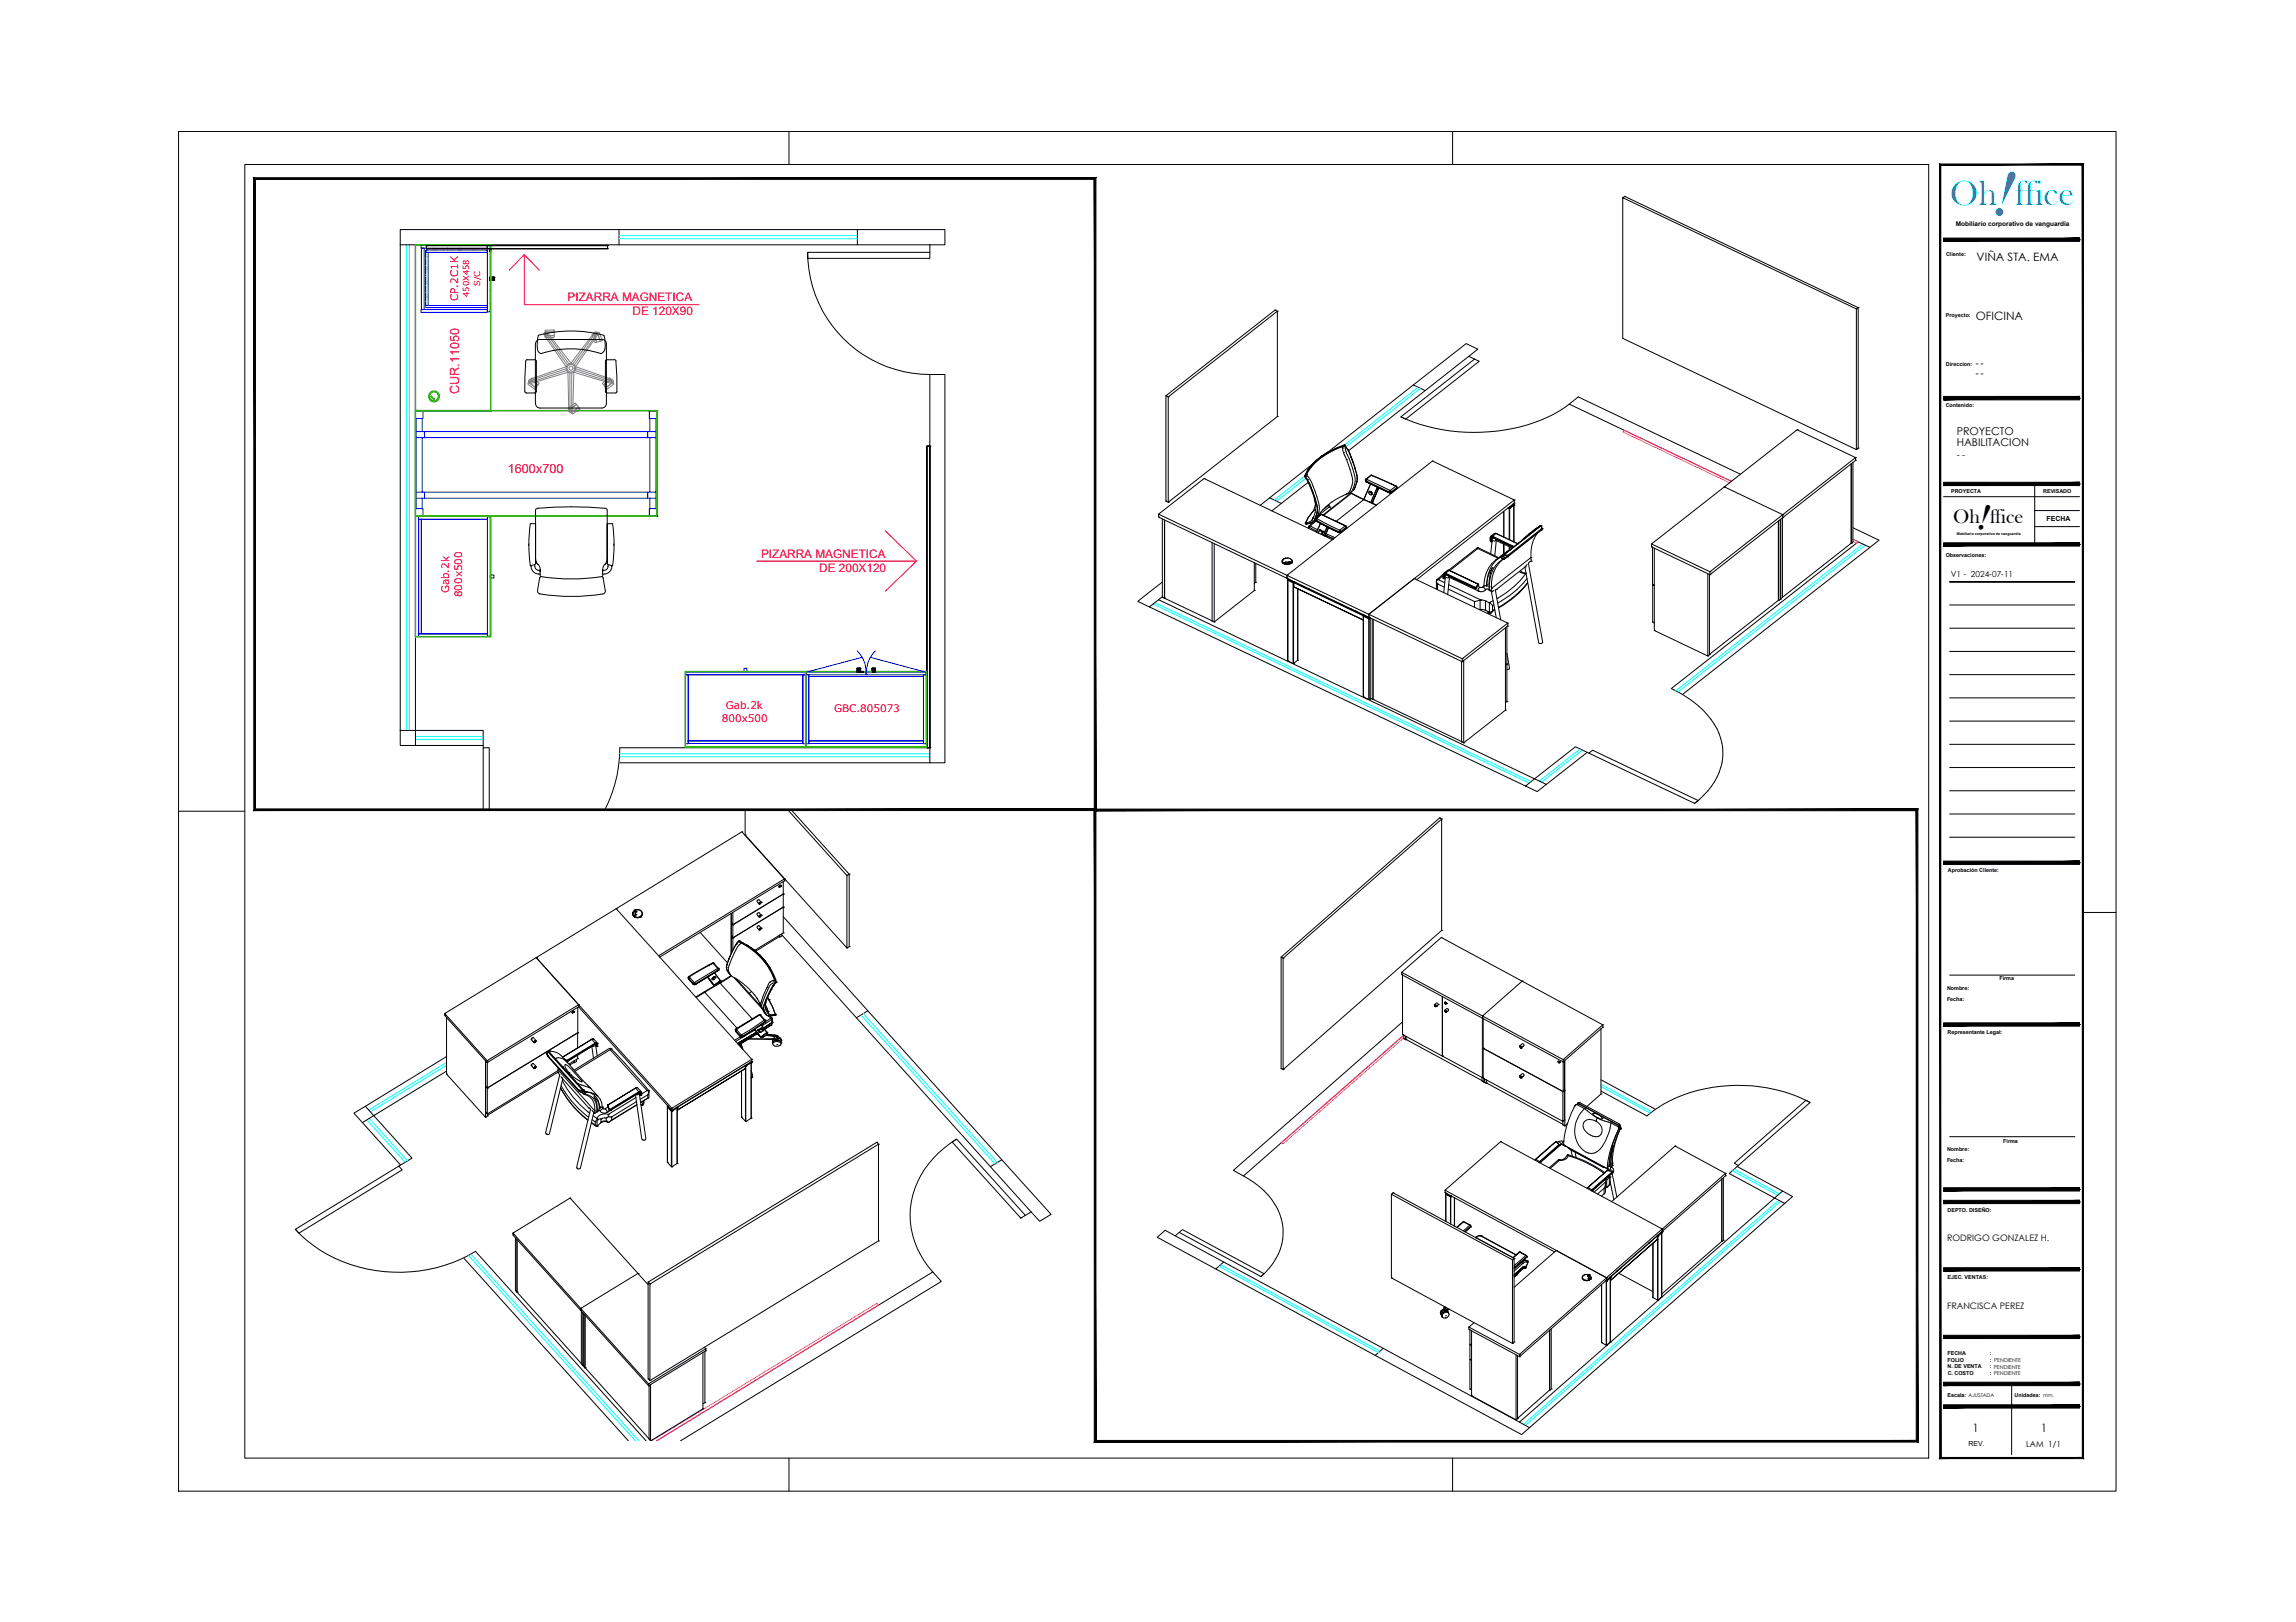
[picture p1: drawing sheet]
<svg xmlns="http://www.w3.org/2000/svg" width="297mm" height="210mm" viewBox="0 0 297 210" stroke-linecap="round" stroke-linejoin="round" font-family="sans-serif">
<defs><g id="words">
<text font-size="8.8" fill="#007fff" x="257.5" y="27.5" transform="rotate(18 257.5 27.5)">!</text>
<text font-size="5" x="255.6" y="68.3" transform="rotate(18 255.6 68.3)">!</text>
<text font-size="4.6" fill="#007fff" x="252.3" y="26.5">Oh ffice</text>
<text font-size="2.6" x="252.7" y="67.7">Oh ffice</text>
<g font-size="1.6" fill="#f00">
<text x="59.4" y="51" transform="rotate(-90 59.4 51)">CUR.11050</text>
<text x="65.7" y="61.2">1600x700</text>
</g>
<g font-size="1.5">
<text x="255.7" y="33.8">VIÑA STA. EMA</text>
<text x="255.6" y="41.4">OFICINA</text>
<text x="255.2" y="185.3">1</text>
<text x="264" y="185.3">1</text>
</g>
<g font-size="1.5" fill="#f00">
<text x="73.4" y="39">PIZARRA MAGNETICA</text>
<text x="81.8" y="40.8">DE 120X90</text>
<text x="98.5" y="72.2">PIZARRA MAGNETICA</text>
<text x="106" y="74">DE 200X120</text>
</g>
<g font-size="1.4">
<text x="253.1" y="57.8">HABILITACION</text>
<text x="253.1" y="56.3">PROYECTO</text>
</g>
<g font-size="1.3" fill="#f00">
<text x="59.3" y="39" transform="rotate(-90 59.3 39)">CP.2C1K</text>
<text x="58.1" y="76.8" transform="rotate(-90 58.1 76.8)">Gab.2k</text>
<text x="59.8" y="77.3" transform="rotate(-90 59.8 77.3)">800x500</text>
<text x="93.4" y="93.4">800x500</text>
<text x="93.9" y="91.8">Gab.2k</text>
<text x="107.9" y="92.1">GBC.805073</text>
</g>
<g font-size="1.2">
<text x="253.1" y="59.2">- -</text>
<text x="251.9" y="160.6">RODRIGO GONZALEZ H.</text>
<text x="251.9" y="169.3">FRANCISCA PEREZ</text>
</g>
<g font-size="1.1" fill="#f00">
<text x="60.7" y="38.4" transform="rotate(-90 60.7 38.4)">450X458</text>
<text x="62.1" y="37" transform="rotate(-90 62.1 37)">S/C</text>
</g>
<g font-size="1.1">
<text x="255.6" y="47.4">- -</text>
<text x="255.6" y="48.7">- -</text>
<text x="252.4" y="74.6">V1 - 2024-07-11</text>
<text x="262.1" y="187.2">LAM 1/1</text>
</g>
<g font-size=".9">
<text x="264.8" y="67.4">FECHA</text>
<text x="254.7" y="187.1">REV.</text>
</g>
<text font-size=".8" x="253" y="29.3">Mobiliario corporativo de vanguardia</text>
<g font-size=".7">
<text x="251.8" y="33.1">Cliente:</text>
<text x="251.7" y="41.1">Proyecto:</text>
<text x="251.7" y="47.3">Direccion:</text>
<text x="251.7" y="52.7">Contenido:</text>
<text x="252.4" y="63.8">PROYECTA</text>
<text x="264.3" y="63.8">REVISADO</text>
<text x="251.7" y="72">Observaciones:</text>
<text x="252" y="112.9">Aprobación Cliente:</text>
<text x="251.9" y="128.1">Nombre:</text>
<text x="251.9" y="129.6">Fecha:</text>
<text x="258.7" y="126.8">Firma</text>
<text x="252" y="133.8">Representante Legal:</text>
<text x="251.9" y="149">Nombre:</text>
<text x="259.2" y="147.9">Firma</text>
<text x="251.9" y="150.4">Fecha:</text>
<text x="252" y="156.8">DEPTO. DISEÑO:</text>
<text x="252" y="165.5">EJEC. VENTAS:</text>
<text x="252" y="175.4">FECHA</text>
<text x="252" y="176.2">FOLIO</text>
<text x="252" y="177.1">N. DE VENTA</text>
<text x="252" y="177.9">C. COSTO</text>
<text x="257.4" y="175.4">:</text>
<text x="257.4" y="176.2">: PENDIENTE</text>
<text x="257.4" y="177.1">: PENDIENTE</text>
<text x="257.4" y="177.9">: PENDIENTE</text>
<text x="252" y="180.7">Escala: AJUSTADA</text>
<text x="260.6" y="180.7">Unidades: mm.</text>
</g>
<text font-size=".5" x="253.1" y="69.3">Mobiliario corporativo de vanguardia</text>
</g></defs>
<!-- layer: 0 -->
<g fill="none" stroke="#000" stroke-width=".13">
<path d="M51.8 31.7v-2h59.1v2M51.8 31.7h68.5M51.8 31.7v62.8M53.7 31.7v62.8h8.8v2.3M55.2 31.8h23.4v.4h-23.4v-.4v.4h23.4v-.4zM55.2 31.8h.1M55.2 32.2h.1M78.6 31.8h.1M78.6 32.2h.1M80.1 29.7v2M104.5 32.7v.7h15.8v-.7h-15.8a15.8 15.8 0 0 0 15.8 15.8M110.9 29.7h11.3v2h-1.9"/>
<path d="M120.3 31.7v1M209.9 25.6l30.3 14.4v18.2l-30.3-14.4zM209.9 25.6h.1M210.2 25.4l30.2 14.4-.2 .2M210.2 25.4h.1M210.2 25.4l-.3 .2M240.2 40h.1M240.4 39.8h.1M240.4 39.8v18.2M53.7 53.1h31.3h-31.3v13.7h31.3h-31.3zM53.7 53.1h.1M85 53.1v13.7v-13.7"/>
<path d="M85 53.1h.1M119.9 57.7v39.1h.4v-39.1v39.1h-.4v-39.1h.4zM119.9 57.7h.1M120.3 48.5h1.9v50.2h-1.9v-1.9M120.3 57.7h.1M120.3 48.5v48.3M150.8 51.2l.3 .2v13.6l14.2-11.1M150.8 51.2h.1M151.1 51.4l14.2-11.1v13.6M151.1 51.4h.1M165 40.1l-14.2 11.1v13.6M165 40.1h.1"/>
<path d="M165 40.1l.3 .2M165.3 53.9h.1M165.3 40.3h.1M170.3 59.6l-.7 .6 .7-.6M170.3 59.6l1.6-1.1zM173.2 57.9h.1M173.5 57.8h.1M173.5 57.8a8.2 8.2 0 0 0-4.5 3.6M173.6 57.8l.2 .8M173.6 57.8h.1M173.6 57.8a8.2 8.2 0 0 0-4.6 3.6M173.7 57.8h.1"/>
<path d="M173.7 57.8l.1 .2M173.8 58.6h.1M173.8 58.6l.4 .9M173.9 57.6l-2 .9M173.9 57.6h.1l-.3 .2h-.2M173.9 57.6h.1M174 57.6l-.2 .1a9.5 9.5 0 0 0-4.4 3l-.4 .7M174 57.6v.1M174 57.6h.1M174 57.7l.4 .5 .4 .9M174 57.7l.1 .7a13.7 13.7 0 0 1 1.2 3.8 3.3 3.3 0 0 1-.5 1.5M174 57.7h.1"/>
<path d="M174 57.7l-.4 .1M174 57.7v.1M174 57.7l.4 .6 .3 .5M174.2 59.5l.5 1.2a3 3 0 0 1 .1 2.5l-.1 .3-.4 .4M174.2 59.5h.1M174.4 58.2h.1M174.6 58.6l.1 .2M174.8 59l-.1-.2 .4 1.2-.3-.9M174.8 59.1l.4 1.3a2.94 2.94 0 0 1 0 2.8l.1-.1M181.2 53.9l9.6-7.4 .6 .3-9.6 7.4zM182.8 49.8l-11.1 8.8M182.8 49.8l1.6 .7"/>
<path d="M185.3 59.7h.1M190 46.1l1.2-.9-1.5-.7-6.9 5.3M190 46.1l-15.5 12.2M190 46.1l.8 .4M203 52.3a20.4 20.4 0 0 1-12.3 3.7 22.5 22.5 0 0 1-9.5-2.1M203 52.3l21 10M203 52.3l1.2-.9 21 10M209.9 43.8h.1M232.5 55.6l7.6 3.6-9.5 7.4M232.5 55.6h.1M232.5 55.6l-9.4 7.4M239.7 59.9v10.3l-.2 .1"/>
<path d="M240.1 59.2v.4l-9.5 7.4M240.1 59.2h.1M240.1 59.6h.1M240.2 58.2h.1M240.4 58h.1M240.4 58l-.2 .2M53.7 66.8h.1M85 66.8h.1M148.7 78.5l48.7 23.2M149.9 77.6l48.6 23.2 5.3-4.2 1.8 .9M149.9 66.5v.4l16.6 7.9v-.3M149.9 66.9h.1"/>
<path d="M150.4 75.3l-3.2 2.5 1.5 .7M150.4 67.2v10.1l.3 .1v-10.1M150.4 77.3h.1M150.4 77.2l-1.7 1.3M150.7 77.4h.1M150.7 67.3v10.1l6.1 2.9M150.8 64.8h.1M150.8 64.8l.3 .2M151.1 65h.1M155.8 61.9h.1M156.8 70.2v10.2M157.1 70.4v10.1l-.3-.1"/>
<path d="M162.3 76.4h.1M162.3 72.8v3.6M162.3 76.4l-5.2 4.1M162.5 72.9v2.4l-.2 .2M162.5 75.3h.1M164.3 64.4l-1.3 1M164.3 64.4l1.5 .7M165.9 72.7v.1M165.9 72.7h.1M165.9 72.5h.1M165.9 72.8h.1M166.1 72.9h-.1l.3 .1"/>
<path d="M166.1 72.9h.1M166.1 72.9v.1M166.1 73h.1M166.2 72.9h.1M166.2 72.3h-.1M166.3 72.7l-.2 .2-.2-.2v-.2a.71 .71 0 0 1 1.3 .1l-.1 .2-.3-.1 .3 .1-.3-.1h-.2M166.3 72.7l-.2 .3M166.3 72.7h.1M166.3 72.8h.1M166.5 74.5l18.8-14.8 10.6 5-18.8 14.8zM166.5 74.5h.1M166.5 74.8h.1"/>
<path d="M166.5 74.8l10.6 5.1M166.5 74.5v.3M166.6 75l.7 .4M166.6 75v10.5v-10.4M166.6 75h.1M166.6 75.1h.1M166.6 75l.8 .3M166.8 72.7h-.5M166.8 72.7v.1M166.8 72.8h.3M166.8 72.8h-.5M166.8 72.8h.1"/>
<path d="M166.8 72.7h.1M166.9 72.8l-.2 .1h-.5M167 72.9l-.4 .1M167.1 72.9l.1-.2a.68 .68 0 0 0-1.1-.4l-.3 .3 .1 .2 .2 .2M167.1 72.8h.1M167.1 72.9h.1M167.1 72.9v-.1a.85 .85 0 0 1-1 .2M167.2 72.7l-.1 .1M167.2 72.6l-.1 .2M167.2 72.6v.1M167.2 72.7l-.1 .2M167.2 72.7h.1"/>
<path d="M167.3 75.4h.1M167.3 75.3l.1 .1M167.3 75.3h.1M167.3 75.3v10.6M167.4 75.4h.1M167.4 75.3h.1M167.4 75.9l9 4.3zM167.4 75.4l9 4.3M167.4 75.4l1.3 .6M167.4 75.4v.5M167.5 75.3l-.2 .1M167.5 75.3l-.1 .1v10.5"/>
<path d="M167.5 75.3h-.1M168.7 75.9v.1M168.7 75.9v.1l.6 .3v-.1M168.7 76h.1M168.7 61.6h.1M168.7 61.7l.5 .5M168.8 61.7h.1M168.8 61.7l.2 .2M168.9 61.7l.2 .2M168.9 61.7h.1M168.9 67.7h.1M168.9 67.7v.1"/>
<path d="M168.9 67.8h.1M169 61.4l-.2 .3M169 61.4h.1M169 67.8h.1M169 61.4l-.1 .3M169 61.4a10.2 10.2 0 0 1 1.7 4.4l-.3 1.2M169 61.9l.6 1.3 .8 2.3M169 61.4l-.2 .3-.1-.1M169.1 61.9v.2M169.1 60.9l-.4 .7M169.1 62.1a12.9 12.9 0 0 1 1.4 3.9M169.1 62.1h.1"/>
<path d="M169.1 62.2l.8 1.8 .3 1.4M169.3 68.4v-.3v.3M169.3 62.4l-4.8 3.7M169.3 62.5v.1M169.3 76.3h.1M169.3 76.3l5.5 2.6M169.3 76.2v.1M169.4 76.2l-.1 .1M169.4 68.2l1 .6M169.4 68.2h.1M169.4 68v.1M169.5 68l-.2 .1"/>
<path d="M169.5 68l-.1 .2M169.5 68l1 .6M169.5 68h.1M169.6 60.2l-.5 .7 .5-.7M169.7 67.6l-.3 .1M169.7 67.6l-.7 .2M169.7 67.4l-.8 .3M169.7 60.1l-5.4 4.3M169.7 67.6l-.1 .1M169.8 67.1h.1M169.9 67.5l-.2 .1M170 66.9l-.2 .2 .1-.2"/>
<path d="M170 66l-.8 1-.3 .7M170 66h.1M170 64.5l.2 .6M170.1 67.2a1.18 1.18 0 0 1-1.1 .6M170.2 67.3l-.3 .2M170.2 67.1v.3M170.2 67.2l.1 .2M170.2 65.2a3.2 3.2 0 0 1-.5 2.2l.3-.6M170.2 65.2l-.3 .9M170.2 66.9l-.1 .2M170.2 67.4h.1zM170.2 67.2h.1"/>
<path d="M170.2 65.9a3.1 3.1 0 0 0-1.3 1.8M170.2 67.1h.1l-.1 .1M170.2 67.1l.7-.5-.6 .5M170.2 67.4l-.8 .6M170.2 67.1h.1M170.3 67.3h.1M170.3 67.4l.9 .5-.9-.5M170.3 67.3l2.9 1.5v.1M170.3 67.4h.1M170.3 67.4l-.8 .6M170.3 67.1l3 1.5-.1 .2M170.3 67.1h.1"/>
<path d="M170.3 66.5l-.1 .3M170.4 66.9h.1M170.4 65.5h.1M170.4 65.5v.5M170.4 66l-.4 1.3M170.4 66v.4M170.5 66a2.74 2.74 0 0 1-.7 1.6h-.1M170.6 66.6l-.2 .4M170.7 68.7l.4 .1M170.7 68.7h.1M170.7 68.6l-.2 .4 .3-.4M170.7 68.6v.1"/>
<path d="M170.7 68.6h.1M170.7 68.6l.5 .2M170.8 67.7l-.5 1.2M170.8 67.7h.1M170.9 66.6h.1l3.1 1.4-3.1-1.4M170.9 66.6h.1M171.1 68.8h.1M171.1 68.8l-.2 .3M171.1 68.8l-.2 .4M171.2 68.8l-.2 .4zM171.2 68.8h.1M171.2 66.7l3.6-2.8 1.6 .8-3.5 2.8"/>
<path d="M171.5 69.3l1 .4M171.5 69.1l1.2 .5M171.7 69.4l.8 .3M171.7 68.2l-.5 1.1M171.7 68.2h.1M171.9 68.3l-.5 1.1 .5-1.1M171.9 65.4l.1 .2M171.9 65.4h.1M171.9 65.3l-.8 .7M172 65.6h.1M172.2 65.8l-.2-.2-1.5 1.1M172.2 68.5l.3 .1-1.3-.7 2 1-.7-.3"/>
<path d="M172.3 69.7h.2M172.4 69.8l-16.6-7.9-5.9 4.6 16.6 8M172.4 64.9a6.9 6.9 0 0 0-1.8 1.7M173.2 68.9h.1h-.1M173.2 68.9h.1M173.2 68.8h.1M173.2 68.8h.2l.1 .1M173.3 68.9h.2zM173.3 68.6l.1 .2M173.3 68.6h.1M173.4 68.8h.1M173.5 68.9l.6-.5z"/>
<path d="M173.5 68.9h.1M173.5 68.8h.1M174 68.1l.1 .2-.6 .5M174 68.1h.1M174 68.1l-.7 .5M174.1 68v.2M174.1 68.4h.1M174.1 68.3h.1M174.1 68.3v.1M174.1 68.2h.1M174.2 68.3l-.1 .1zM174.2 68.1v.2"/>
<path d="M174.2 63.9h.1l-2 1.1M174.2 63.9v.1M174.5 63.8l-.3 .1M174.7 63.9h.1M174.7 63.9l-3.5 2.7M174.7 63.8l.2 .1h-.1M174.8 78.8v.1zM174.8 78.9l.5 .2M174.8 78.9h.1M174.8 63.7l-.4 .2M174.8 63.9h.1M174.9 63.9l.6 .2"/>
<path d="M175.1 63.5l-.3 .2M175.1 60l.3 .8M175.2 63.3v-.1l-.1 .3 .1-.2M175.2 63.3h.1M175.2 60.4l.3 1.1v-.1M175.3 63.1h.1M175.3 79.1h.1M175.3 79.1l.1 .1M175.4 79.2l1 .4M175.4 79.1h.1M175.4 79.1v.1M175.4 64.1l1 .6"/>
<path d="M175.5 62.5v.1M175.6 62.3l-.3 .8M175.6 61.5h-.1l.1 .5M175.6 61.8l-.1 .5M176.4 79.7h.1M176.4 79.7l.7 .3M176.4 79.7l.7 .4v10.4M176.4 79.6v.1M176.4 79.6h.1M176.4 79.6l.8 .3M176.4 64.7l1.7 .7M176.4 64.7h.1"/>
<path d="M176.5 79.6h-.1M176.5 64.7l1.6 .7M176.6 62.1l.1 .2 3.1 1.5-3.1-1.5M176.7 62.3h.1M176.7 62v.3M176.7 62.2h.1M176.7 62h.1M176.8 62l-.1 .2M176.8 62l3.1 1.5-.2 .2-3-1.5M176.8 62h.1M177.1 79.5h.1M177.1 79.9h.1"/>
<path d="M177.1 79.5l12.1 5.8v.3l5.9-4.6v-.4l-12.1-5.7-5.9 4.6v.4l12.1 5.7M177.1 79.5v.4M177.1 80h.1M177.2 63.6l-.1 .1h.1M177.2 63.7l.2 .1v.2h.1M177.2 63.6h.1M177.2 63.6l-.1 .2v.1l.3 .1M177.2 63.6l-.1 .1M177.2 63.6l.2 .1 .1 .3M177.2 79.9l-.1 .1M177.3 62.6h.1M177.3 61.5h.2h-.1"/>
<path d="M177.3 61.5h.1l-.6 .5M177.3 63.6h-.1M177.3 62.7l-.9 1.9M177.3 62.7h.1M177.3 61.5l-.6 .5M177.3 63.6l.2 .2M177.3 62.7l-.8 1.9M177.3 62.6v.1M177.4 61.5h.1M177.4 63.9h.1M177.4 64h.1M177.4 65.1l.2-.1-.2 .1"/>
<path d="M177.5 61.5l3.1 1.4-3.2-1.4M177.5 64h-.1h.1M177.5 63.8v.2M177.6 65h.1M177.6 65l.8-1.9-.8 1.9M178.1 63.1l-.7 1.9M178.1 63.1h.1M178.1 63.1l-.8 1.9M178.2 63.1h.1M178.2 63l-.1 .1M178.3 63.1h-.1M179.7 63.8l.3-.1-.2 .1"/>
<path d="M179.7 63.8h.1M179.7 63.7h.1M179.7 63.7v.1M179.8 63.6h.2v.1l.7-.5-.7 .6M179.8 63.6h.1M179.9 63.5l.1 .1M179.9 63.5h.1M180 63.6h.1M180 63.7h.1M180.6 62.9l.1 .2M180.6 62.9h.1M180.6 62.9l-.7 .6"/>
<path d="M180.6 62.9l.1 .1M180.7 63.2v-.1l-.7 .5M180.7 63.2h.1M180.7 63.1h.1M180.7 63v.1M180.7 63v.2M183 74.9h.1M185.8 76.3v-1.1l.2 .4v.7M185.9 75.1h.1M185.9 75l-.1 .2M185.9 75h.1M186 75.6h.1"/>
<path d="M186 75.6l.8 .4M186.1 75h.1M186.1 75l-.2 .1M186.1 75l.8 .4M186.7 74.4v.4v-.4M186.7 74.3l-.8 .7M186.7 74.5l-.6 .5M186.7 74.4h.1M186.7 74.8h.1M186.8 74.2l.5-.4h.2l-.5 .4 3.9 1.8-.1 .1M186.8 74.6h.1v.3M186.8 74.9h.1"/>
<path d="M186.8 74.6h.1M186.9 74.9h.1M186.9 74.6h.1M186.9 74.9h-.1M187 74.8l-.2 1.9M187 74.6a.31 .31 0 0 0 .5 .1M187 74.2l-.1-.1-.2 .3 .1-.2h.2l3.8 1.9-3.7-1.7h-.3v.5l-.1-.1M187 74.2h.1M187 74.8l-.1 .1M187 74.4l-.1 .2M187.1 74.4h-.1l-.1 .2M187.1 74.4l3.7 1.7"/>
<path d="M187.1 74.4h.1M187.3 73.8l3.9 1.8-3.7-1.8M187.4 76.2l3.4 1.6M187.4 74.7h.1M187.4 75.7l4.2 2M187.4 74.5v.2l.7 .3v-.2M187.5 74.7h.1M187.5 73.8h.1M187.5 74.7l-.2 2.3M188.1 74.9h.1M188.1 75l3.2 1.5-.1-.2 .3-.3-.4-.2M190.8 77.8h.1"/>
<path d="M190.8 77.8v.8M190.8 76.1h.1M190.8 76.2h.1M190.9 76.2h.1M190.9 76h.1M191 76h.1M191 76.2h.1M191 76v.2M191 76.1l-.1 .1M191.1 70.9h.1M191.2 70.9l-3.8 2.9M191.2 70.9h.1"/>
<path d="M191.2 70.9l2.7 1.3M191.2 70.9v.1M191.2 75.6l-.3 .4M191.2 75.6h.1M191.2 75.7h.1M191.2 71h.1M191.2 75.6v.1M191.2 75.7l-.1 .2M191.2 71l-3.6 2.8M191.2 71l2.6 1.2M191.2 76.4h.1M191.3 78.9h.2a1.72 1.72 0 0 1 1.2 .3h.2l.5-.3"/>
<path d="M191.5 77.7l-.7 .1M191.5 78.9h.1M191.5 77.7h.1M191.5 76h.3M191.5 77.7v1.2M191.6 77.7l.6 .1v1.2M191.6 77.7h.1M191.6 77.7h-.1M192 75.8h.1M192.2 79h.1M192.2 77.8h.1M192.2 77.8l.4 .2"/>
<path d="M192.3 75.8l-.2-.1-.3 .3a.27 .27 0 0 1 .3 .1 .27 .27 0 0 1-.1 .4l-.2 .1-.5-.1M192.3 75.8h.1M192.3 75.7v.1M192.3 75.7h.1M192.4 75.8h-.1M192.4 75.6l-.1 .1M192.5 79.1l.1 .2-.1-.1M192.5 79.2h.1M192.6 78l.5 .3v.7M192.6 79.2h.1M192.6 78h.1M192.7 75.9h.1"/>
<path d="M192.7 76.4h.1M192.7 79.2h.1M192.7 78h.1M192.7 78v1.2M192.7 76.4l-.3-.2-.3 .2M192.8 69.6v.5v-.5M192.8 69.6h.1M192.8 70.1h.1M192.9 70.1h.1M192.9 76.6l.7 3.3M193 69.8h.1M193 70.1h.1"/>
<path d="M193 76.2h.1M193 69.8v.3M193 76.6h.1M193 70l-.1 1.7M193 69.8l.1 .1a.33 .33 0 0 0 .5 0h-.1M193 79.1a.29 .29 0 0 1-.4 .2M193 70v.1M193.1 69.5v-.1h-.3v.2M193.1 69.5h.1M193.1 73.5a5.7 5.7 0 0 0-.4 2.9l.3 .2v-.4M193.1 73.5h.1M193.1 69.5l-.2-.1-.1 .2"/>
<path d="M193.1 69.5l2.7 1.3M193.1 73.5l-.4 .6-.3 .7-.1 .9M193.1 79l-.2 .2M193.1 78.4h.1M193.1 79h.1M193.1 69.7l-.1 .1M193.1 69.4l.5-.4-.3 .1-.5 .3M193.1 69.4h.1M193.1 69.4l2.8 1.3M193.2 77.7l-.6 .3M193.2 69.6l-.2 .1-.1 .1M193.2 69.6h-.3v.5h-.1"/>
<path d="M193.2 69.6h.1M193.2 69.6l2.6 1.2-2.6-1.2M193.3 78.3l-.2 .1M193.3 76.4l-.3 .2M193.3 69.1l.3-.1 2.7 1.4M193.4 78.8l-.3 .2M193.4 69.9h.2M193.5 69.8l.1 .1 .6 .3-.1-.1M193.5 69.9h.1M193.5 72.4a4.3 4.3 0 0 0-1.5 3.5M193.6 69h.1M193.6 76.3h.1"/>
<path d="M193.6 69.9l-.2 2M193.6 76.3h-.2l.7 3.9M193.6 69l2.7 1.4M194.1 72.1h.1M194.1 72.1a4.1 4.1 0 0 0-1.7 3.8M194.1 72.1l.2 .2M194.2 72.1l.2 .2M194.2 72.1h.1M194.2 72.1l-.7 .3M194.2 70.2l1.4 .7M194.2 72.1l.1 .1M194.3 72.3h.1"/>
<path d="M194.4 72.3h.1M194.4 71.9l-.3 .1M194.4 71.9h.1M194.4 72.4a4.2 4.2 0 0 0-1.4 3.8M194.4 72.4h.1M194.4 71.9l-.2 .2M194.4 71.9l.1 .1M194.5 72.3a4.2 4.2 0 0 0-1.8 4.1M194.5 72.3h.1M194.5 72.4h.1M194.5 71.9h.1M194.5 72h.1"/>
<path d="M194.5 72l.2 .2M194.5 72.3l-.1 .1M194.5 71.8h.1M194.5 71.7v-1.3v1.3M194.5 71.8l.6 .1-.3 .3M194.5 66.2v3.3M194.6 72.3h-.2M194.6 72.3h.1M194.6 71.9h.1h-.1M194.6 71.9h.1M194.7 72.3l-.2 .1M194.7 72.3h.1"/>
<path d="M194.7 72.2h.1M194.7 71.9h.1M194.7 72.2l-.1 .1M194.8 72.2h.1M194.8 72.2h-.1M195 72v.1l-.3 .2M195 72.1h.1M195.1 71.3l-.9 .6M195.1 71.9h.1M195.1 72h.1M195.1 65.7l.1 .1M195.1 65.7l.1 .1-.1-.1"/>
<path d="M195.2 65.7h.1M195.2 65.8h.1M195.2 65.7l.1 .1M195.2 71.2l-1.7 1.2M195.2 71.2h.1M195.2 70.8v.4M195.3 65.7h.1M195.3 65.8l-.1 4M195.3 65.8v4.1M195.3 65.8h.1M195.3 70.8v.4M195.5 71l-.7 .5"/>
<path d="M195.8 65.3h.1M195.8 65.4h.1M195.8 65.4l-.5 .3M195.8 65.3l.1 .1M195.8 65.4l-.5 .4M195.9 65.4l-.1 4.7M195.9 65.3l-.2-.1 .1 .1-.5 .4M195.9 65.4l-.6 .4M195.9 65.4v4.7M195.9 64.7h.1M195.9 65.1h.1M195.9 65.1l-12.6 9.9"/>
<path d="M195.9 64.7v.4M196.3 70.4h.1M196.6 74l.8 .2M196.7 73.9l.2 .2M196.8 74l.6 .2M196.8 70l.4-.4-.4 .4M197.3 73.4h.1M197.3 73.4l-3.7 2.9M197.3 69.6l-2.1 1.6M197.3 69.6h.1M197.4 74.2a11.3 11.3 0 0 1-3.7 3.3M197.4 74.2h.1"/>
<path d="M197.6 74.9a11.3 11.3 0 0 1-3.8 3.1M197.6 73l-.3 .4M197.6 75.4a10.7 10.7 0 0 1-3.7 3.3M197.6 75.4a11.8 11.8 0 0 1-3.7 3.2M197.7 72.9l1.9 10.2-.2 .2h-.2l-.1-.1-1.8-9.8M198 69v.1M198.1 72.2v.4M198.1 72.2h.1M198.1 68.9l-.9 .7M198.1 72.6h.1M198.1 72.6l-.4 .3M198.4 68.8l-.3 .1"/>
<path d="M198.9 69a4.3 4.3 0 0 0-.8 3.2l-5.1 4M199 68.2l-1.3 .9M199.2 68.1h.1M199.2 68.1l.1-.1-1.1 .9 1-.8-.7 .5M199.3 68v.1M199.3 68l-2 1.6M199.3 68h.1M199.4 68.1l-5 3.8 .8-.7M199.4 68.1l-5 3.8M199.4 68l.1 .2-.1 .3-4.3 3.4M199.4 68.7h.1M199.4 68h.1"/>
<path d="M199.4 68.6v.1M199.4 68.5v.1l-4.3 3.4M199.4 68.5h.1M199.4 68.6h.1M199.4 68.5l-4.4 3.6M199.5 68.2v.3l-.1 .1M199.5 68.4h.1M213.7 70.4l7.5 3.6v.4l-7.5-3.6zM213.7 70.8h.1M213.7 70.4h.1M213.8 70.8v4.9l.2 .1-.2-.1v4.8l.2 .1M213.8 75.7h.1"/>
<path d="M214 70.9v10.7l6.9 3.3v-10.7M221.2 74.3v10.4l-.3 .2M221.2 74l9.4-7.4v.4l-9.4 7.4M221.2 74.4h.1M221.2 74h.1M223.1 63h.1M223.1 63l-9.4 7.4M223.1 63l7.5 3.6M230.1 67.4v10.3l-8.9 7M230.1 77.7h.1M230.1 67.4v10.3M230.3 67.2v10.3l-.2 .2"/>
<path d="M230.3 77.5h.1M230.4 67.2v10.3h-.1M230.6 67v10.3l8.9-7v-10.3v10.3M230.6 77.3l-.2 .2M230.6 67h.1M230.6 66.6h.1M239.5 70.3h.1M239.7 68.3l3.4 1.6-1.2 .9-1.5-.7M239.7 69.8l.7 .3M240.4 70.1l-24.2 19a12 12 0 0 1 6.2 5.8 7.1 7.1 0 0 1-2 8l-1.2 1.1M241.9 70.8l-24.2 19M51.8 94.5h1.9v2h-1.9z"/>
<path d="M53.7 96.5h8.8M80.2 98.7h40.1M119.9 96.8h.1M120.3 96.8h-40.1a17.2 17.2 0 0 1-1.9 8M120.3 96.8h.1M156.8 80.4h.1M157.1 80.5h.1M166.6 85.5h.1M166.6 85.5l.7 .4M167.3 85.9h.1M167.4 85.9h.1M167.9 85.4v-9.2v9.2l-.6 .5"/>
<path d="M167.9 85.4h.1M176.4 90.2v-10.5v10.5l.7 .3 .2-.1M176.4 90.2h.1M177.1 80.1v10.4M177.1 90.5h.1M177.1 80.1h.1M177.1 80h.2l-.2 .1M177.3 80v10.4l.3 .1v-10.4M177.3 90.4h.1M177.6 90.5h.1M177.6 80.2v10.3l11.5 5.5M189.1 96h.1"/>
<path d="M189.1 85.6v10.4M189.2 85.6h.1M189.2 85.3h.1M189.4 85.5v10.6l-.3-.1M189.4 96.1h.1M194.8 91.9h.1M194.8 81.3v10.6M194.8 91.9l-5.4 4.2M194.9 86l.1 4.8M195 86h.1M195 90.8h.1M195 81.1v4.8l-.2 .2"/>
<path d="M195 84.5l.3 2-.3 .1M195 86l-.2 .1M195 90.8l-.2 .1M195.1 81h.1M195.1 80.6h.1M195.1 80.6l-5.9 4.7M205.3 97.4l-5.2 4.1M205.6 97.5l.4-.4 13.7 6.5-.5 .4zM213.8 80.5h.1M214 81.6h.1M220.9 84.9h.1M221.2 84.7h.1"/>
<path d="M62.5 104.8v-8h.8v8M79.7 117.6h.1M81.8 118.4l.2 .1M81.9 118.5l.3 .2zM81.9 118.5h.1M82 118.5h.1M82 118.6h.1M82 118.6l.2 .1M82 118.6l.1 .1M82.1 117.8l-.3 .3v.3v-.3M82.1 117.8l.2 .2M82.1 117.8h.1"/>
<path d="M82.2 117.9l-.2 .2v.2M82.2 117.9l-.2 .2v.4M82.2 117.9h.1M82.2 118.7h.1M82.3 118.4l-.4 .1M82.3 118.4h.1M82.3 118.4l-.3 .1M82.3 118l-.1 .4M82.3 118h.1M82.3 118v.4M82.4 118.7h-.1l.2 .1M82.4 117.7l.6 .2 .1 .3a.6 .6 0 0 1-.4 .5 .6 .6 0 0 1-.7-.2"/>
<path d="M82.4 117.7h.1l-.4 .1M82.4 117.7l-.3 .1M82.4 117.7h-.2M82.5 118.8h.1M82.5 117.7a.51 .51 0 0 1 .6 .3 .51 .51 0 0 1-.2 .7M82.7 118.7l-.1 .1 .1-.1M82.9 118.7h.1M82.9 118.7l-.4 .1-.3-.1M82.9 118.6v.1M83 118.6l-.1 .1M83 118.5l.1-.1-.1 .1M83.1 118.2v.1"/>
<path d="M94.6 118.2v5.2M94.6 119.5l.2 .2v1.7l-.2-.3zM94.6 119.5h.1M94.8 119.7h.1M94.8 118.1v1.6l-.2-.2v-1.3M96 107.6h.1M96.4 104.8v3.2l13.2 14.7v-9.4l-7.7-8.5M96.4 108h.1M98 116.5l.2-.1 .3 .3h-.2l-.1 .3-.3-.3zM98 118.2l.2-.1 .3 .3h-.2l-.1 .3-.3-.4zM98.1 119.8h.1l.3 .3-.3 .1v.1l-.3-.3zM98.5 116.7v.1"/>
<path d="M98.5 118.4h.1M98.5 116.7l-.1 .2-.1 .1 .2-.3-.3 .2 .1 .1h-.1M98.5 116.8h.1M98.5 118.4l-.2 .3 .2-.2a.15 .15 0 0 0-.2 0 .15 .15 0 0 0 0 .2h-.1M98.5 118.5h.1M100.8 114.8h.1M100.8 114.7v.1M100.8 114.8h.1zM100.8 114.8h.1h-.1M100.9 114.7h.1M100.9 114.6v.1M100.9 114.8h.1"/>
<path d="M100.9 114.6h.1M100.9 114.7v.1M100.9 114.6l-.1 .2 .1-.2M100.9 114.6l-.1 .1M101 114.7h-.1M101 114.6h.1M101 114.6l-.2 .2M101 114.6l-.1 .1M101 114.6l-.2 .1M101.3 115.7l-6.5 4M101.3 117.4h.1M101.3 118.6l28.3 31.5-1.5 .9"/>
<path d="M101.3 115.7v1.7l-6.5 4M101.3 115.7h.1M101.3 114.1v1.6l-6.5 4M101.5 113.7l-5.5-6.1-16.3 10M101.5 113.7h.1M101.5 114h.1M102.4 104.8l7.5 8.3v9.4M109.6 113.3h.1M109.9 113.1h.1M109.9 113.1l-.3 .2M186.3 105.8l-20.6 18.1v14.4M186.3 105.8h.1"/>
<path d="M186.3 105.8l.2 .2M186.5 106h.1M197.4 101.7l1.1-.9 1.6 .7-1.2 .9zM57.5 131.2l11.9-7.3 5.5 6.1-11.9 7.3M57.5 131.4h.1M57.5 131.2h.1M57.8 138.6l-9.4 5.8 4.9 5.5-1.7 1M57.8 131.7v7.3l5 5.6v-7.3M57.8 139h.1M57.8 136.7l-10.5 6.5M62.8 137.3v3.3l.2 .2v-3.3M63 137.5h.1"/>
<path d="M63 137.3h.1M68.7 137.9h.1M68.7 134.5h.1M69.1 138.2h.1M69.1 134.9h.1M69.1 138.3h.1M69.1 138.3h.1zM69.1 138.2v.1M69.1 134.7v.2M69.2 138l-.1 .2M69.2 138.3l.1-.1-.1 .1M69.2 134.9h-.1h.1"/>
<path d="M69.2 134.9l.1-.1-.1 .1M69.3 138l-.3-.4-.3 .2v.1l.4 .3M69.3 138l.1 .1-.1 .1 .1-.2M69.3 134.7l-.3-.4-.2 .1-.1 .1 .4 .4M69.3 134.7h.1l-.1 .1v-.1M69.3 138h-.1M69.3 134.7h-.2M69.4 123.9l10.3-6.3 17.6 19.5-10.4 6.3zM69.4 123.9h.1M70.7 136.3l.1 .1M70.7 136.3h.1M70.7 136.4h.1"/>
<path d="M70.8 136.3v.3zM70.8 136.2l-.1 .1M70.8 136.6l.1 .1M70.8 136.6h.1M70.8 136.6l4.1 4.5M70.9 136.6l4 4.5h.5M70.9 136.6h.1M70.9 136.1l-.1 .2M70.9 136.7l4 4.5 .3 .2M70.9 136.7h.1M70.9 136.1h.1M70.9 136.1h.1l.8 .9"/>
<path d="M71 136v.1M71 136h.1M71 136l-.1 .1M71 136.1h.1M71 136a3 3 0 0 1 2.5 1.6l.7 .8M71.8 137l1.1 1.1-.1-.1M71.8 137a1.15 1.15 0 0 1 1.4 .3l.3 .3M71.8 137h.1M72.2 138.8h.1M72.2 138.8l-9.1 5.5M72.2 138.8l.2 .3M72.2 138.2v.6"/>
<path d="M72.2 138.5l-9.2 5.7M72.2 138.5l4.7 5.3v.3l-.3-.4M72.2 138.5h.1M72.4 139.1l-1.8 7.4a.27 .27 0 0 0 .2 .3 .27 .27 0 0 0 .3-.1l1.7-7.1M72.6 139.3l.1 .2M72.7 139.5h.1M72.7 139.5l3.5 3.9M72.8 139.9a12.2 12.2 0 0 0 3.5 4.2M72.8 136.8l3.8-2.3-3.8 2.3M72.8 138l.4 .6 .6 .5M72.8 138h.1M72.9 138.1l.9 1.1"/>
<path d="M72.9 139.7l-.1 .1M73 137l.3 .2M73.3 137.2h.2M73.3 137.3h.1M73.3 137.2v.1l-.1-.1M73.3 137.2h.1M73.4 138.7l.2 .1-.5-.8 .1-.2a8.9 8.9 0 0 1 2.1 2.2 3.5 3.5 0 0 1-1.7-1.2M73.5 137.3h.1M73.5 137.2h.1M73.5 137.2v.1M73.6 138.8h.1M73.8 139.1h.1"/>
<path d="M73.8 139.1v.1M73.8 139.1l1.7 2M73.8 139.2h.1M74 138.2l2.2 2.4M74 131.1h.1M74.1 130.9l-.1 .2zM74.1 131l-.1 .1M74.1 131.1h.1M74.1 131h.1M74.1 130.9l.1 .1M74.1 130.9h.1v.1M74.1 130.9h.1"/>
<path d="M74.1 130.9v.1M74.2 131h.1M74.2 131h-.1M74.2 130.9h.1M74.2 130.9h-.1M74.2 130.9v.1M74.2 131l-.2 .1M74.3 138.5l4.5-2.8h.2l-.1 .1 4.8 5.3-.7 .5M74.3 137.3v.2M74.3 137.5l-.6 .3M74.6 137.1v.3l-.3 .1M74.7 133.7l-11.7 7.1"/>
<path d="M74.7 133.7h.1M74.7 137h.1M74.7 133.7v1.9M74.7 136.6v.4M74.7 137l-1.1 .7M74.7 130.4v3.2l-11.7 7.2M74.7 133.6h.1M74.9 130.3l12 13.4 10.4-6.3v-.3M74.9 130v.3l-11.9 7.2-5.5-6.1v-.2l5.5 6.1v.2M74.9 130.3h.1M74.9 130h.1M76 135.7l-2.7 1.7"/>
<path d="M76.5 134.5h.3h-.2M76.6 134.5l.4 .5-3.7 2.2M76.6 134.5h.1M76.6 135.4l.2 1.5M76.6 135.4l-.6 .4M76.8 135.4h-.2M76.8 134.5l.4 .4-.2 .1M76.9 135.2l-3.6 2.1M76.9 135.2h.1M77 135v.1M77 135h.1M77 135.1h.1"/>
<path d="M77 135.1l.1 .1M77 135.2l-.1 .2h-.2M77 135.1l-3.6 2.2M77 135.1l.2 .1h-.1M77 135.1l-.1 .1M77.1 135.1v.3v-.1M77.1 135.4l.2 1.2M77.1 135.4h.1M77.1 135.2h.1M77.2 135.2h.1M77.2 135.4h.1M77.2 135.2v.2"/>
<path d="M77.2 134.9l.1 .1M77.3 135.4l-.1-.4-.2 .1-3.5 2.1M77.3 135.4h.1M77.3 135.1h.1M77.3 135v.1M77.3 135v.4h-.2M77.3 135h.1M78.9 135.8h.1M78.9 135.8l-4.5 2.8M79 135.7l3.9 4.2 1 1.3M79 135.7h.1M79.1 135.8h.1"/>
<path d="M85.2 123.7l16.3-10v.3l-16.1 9.9M89.1 126.6l-.1-.1 .1 .2M89.1 126.6v.1M89.1 126.6h.1M89.1 126.7l.6 .7-.6-.7M89.1 126.7h.1M89.1 126.4l3.1-1.8-3 1.8M89.1 126.4l-.1 .1M89.1 126.4h.1l-.1 .2M89.2 126.4l.6 .8-.1 .1-.6-.7M89.2 126.4h.1M89.7 127.4h.2z"/>
<path d="M89.7 127.4h.1M89.7 127.3h.1M89.7 127.3v.1M89.7 127.3l.2 .1M89.8 127.2l3.1-1.8v.1l-3 1.8M89.8 127.2l.1 .1M89.8 127.2h.1M89.9 127.4h.1M89.9 127.3h.1M89.9 127.4l3-1.8-3 1.8M90 129l1.1-.6h.1l-1.1 .7M90.6 120.7l3.5 3.9"/>
<path d="M91.1 128.4l2-1.2h.1l-2 1.2M91.2 128.4h.1M91.2 128.4l4.2 4.7M91.5 126.4l.9 1.1-.9-1.1M91.6 126.4l.8 1.1M92.1 127.2h.1M92.1 126.8h.1M92.2 126.7v.1M92.2 124.6l.2 .1M92.3 124.7h.1M92.3 124.7l.5 .6M92.4 124.7l.5 .6h-.1"/>
<path d="M92.4 124.7h.1M92.4 127.5h.1M92.4 127.5v.1zM92.4 125.9l.8 1M92.5 127.5h.1M92.5 126.4v.2l-.3 .2M92.5 126.4h.1M92.5 126.4l-.3 .1-.1 .2M92.5 127.4l.1 .1M92.5 126.5l-.2 .1-.1 .2-.1-.1M92.5 126.5a.26 .26 0 0 0-.3 0 .26 .26 0 0 0-.1 .3v-.1M92.5 126.5h-.2l-.2 .2"/>
<path d="M92.5 126.5h.1M92.5 127.4h.1M92.8 125.3h.1M92.9 125.6v-.1v.1M92.9 125.6h.1M92.9 125.5h.1M92.9 125.5v.1M92.9 125.3v.2M92.9 125.3h.1M93 125.3v.1M93 125.4l-.1 .1M93.1 127l-.6 .4"/>
<path d="M93.1 127l.1 .1M93.1 127h.1M93.2 127.2h.1M93.2 127.2l4.1 4.7M93.2 126.9l-.8 .6 .8-.6M93.2 126.9h.1M93.2 127h-.1M93.2 127.1v-.1l.1 .1M93.2 127.1h.1M93.2 127h.1M94 125.2h.1M94 125.2l.1 .3"/>
<path d="M94 124.9v.3M94 124.9h.1M94.1 125.5l.3 .5M94.1 124.8l-.1 .1M94.1 124.7l-.1 .5 .1 .3M94.1 124.7l-.1 .2M94.3 124.1l-.1 .3M94.4 126h.1M94.6 126.2l.8 .6M94.6 126.3l-1.5 .9M94.6 121.2h.1M94.6 121.1h.1"/>
<path d="M94.6 126.3l-1.4 .9M94.8 121.4h.1M94.8 121.4v1.6M95 126.5l3.6 4M95 122.5h.1M95.2 133.3l-.1-.1 .1 .3M95.2 133.3l.6 .8-.6-.6M95.2 133.3l.1-.1 .6 .7-.1 .2M95.2 133.3h.1M95.2 133.4l.6 .7M95.2 133.5h.1M95.2 133.4h.1"/>
<path d="M95.2 133.2l3-1.9 .1 .1-3 1.8M95.2 133.2h.1M95.2 133.2h-.1M95.3 126.7l3.2 3.6-.2-.5 .1 .2M95.3 133.2h.1M95.3 122.2h.1M95.3 122.2l-.8 1.4-.4 1.1M95.3 126.7a9.2 9.2 0 0 1 2.3 2.1M95.4 135l.8-.5-.8 .5M95.6 121.8a9.3 9.3 0 0 1 4.6 5M95.6 121.8l-.3 .4M95.6 121.8h.1"/>
<path d="M95.6 135.2l.1-.1zM95.6 121.8l.2 .2a8 8 0 0 0-1.6 3.5l.4 .7-.5-.7M95.6 121.8a5.4 5.4 0 0 0-1.3 2.3l.1-.3M95.6 121.8l.4 .2M95.6 121.7l1.9 1.2-.9-.6M95.6 121.7l-.4 .6M95.6 121.7h.1M95.7 135.2v.2M95.7 135.1l2.3-1.4zM95.7 135.1h.1M95.7 135.1l.2 .5M95.8 135.1l.1 .5"/>
<path d="M95.8 134.1l.2 .1zM95.8 134.1h.1M95.8 134.2l-.8 .4M95.8 134.1h.2v.1l1-.6-1 .6M95.8 135.1l.3 .7M95.8 122h.2a8.7 8.7 0 0 1 4.3 4.7M95.8 122h.1M95.8 135l.3 .8M95.9 122h.1M95.9 133.9l.1 .2M95.9 133.9h.1M95.9 138.6v6z"/>
<path d="M96 122a8.6 8.6 0 0 1 4.1 4.5M96 122h.1M96 134.1h.1M96 134.2h.1M96.2 134.5l1.7-.9zM96.2 134.5h.1M96.2 134.1h.1M96.2 134.6h.1M96.2 134.5l-.8 .5M96.2 134.1l-1 .7M96.4 137.9l-8.8 5.4M96.4 137.9v7.2l-.5-.5"/>
<path d="M96.4 137.9v.4M96.4 137.9h.1M96.5 137.9v7.2M96.5 137.9h-.1M96.5 137.9l.7-.4v7.2M96.5 137.9h.1M96.8 134.4l3.5 .1zM96.9 134.2l-1.5 .9M97.2 137.5h.1M97.2 137.5l-.7 .4M97.2 137.4v.1M97.2 138.6l.2 .8v.1h-.2"/>
<path d="M97.2 139.3v.1M97.2 137.5v7.2M97.2 139.4h.1M97.2 128.3l-.2 .2M97.3 137.1h.1M97.3 137.4h.1M97.5 133.8l.4-.2-1.7 1M97.5 122.9l1.5 1.5zM97.6 128.7l.4 .6M97.6 133.2l.5 .7M97.6 123l3.7-2.3v-3.3l-6.5 4-.2-.2v2.2M97.6 133.3l-1.4 .8"/>
<path d="M97.8 133.9h.3M97.9 129l.5 .9M97.9 133.6l-2.5 1.5 .8-.6M98 133.7l-2.3 1.4M98 133.7h.1M98 133.8h.1M98 133.3l.2 .3zM98 133.3h.1M98 133.3l.5-.3zM98.1 133.3l.2 .3M98.1 133.3h.1M98.1 133.9l.3 .3-.8-1 .8 1"/>
<path d="M98.1 133.9h.1M98.2 133.4l.1 .2 .4-.2M98.2 133.4h.1M98.2 120.3h.1M98.2 131.3l.2 .1M98.2 133.5h.1M98.2 133.6h.1M98.2 133.5l.1 .1M98.3 133.6h.1M98.3 133.5v.1M98.3 120.3h.1M98.3 131.4h.1"/>
<path d="M98.3 131.4l.6 .6M98.4 131.3l-.1 .1M98.4 131.4l.6 .6h-.1M98.4 131.4h.1M98.4 134.2h.1M98.4 134.2l.8-.6zM98.5 133.1v.1l-.3 .2-.1-.1M98.5 120.1h.1M98.5 132.6l.7 1M98.5 120.1l-.2 .2 .2-.1a.14 .14 0 0 0-.2 0 .14 .14 0 0 0 0 .1M98.5 120.2h.1M98.5 134.2h-.1"/>
<path d="M98.5 132.6l-1.5 1M98.5 132.6l.4-.3-.9 .7M98.5 133.1l.1 .2M98.5 133l.2 .3zM98.5 133.1l.2 .2zM98.5 133h.1M98.5 133.1h.1M98.5 130.3h.1M98.5 134.2h.1M98.5 133.2h.1M98.5 133.2l.2 .2M98.6 134.1l.1 .1h-.2"/>
<path d="M98.6 130.6l.5 .7M98.6 133.3h.1M98.7 134.2l-.1 .1-.2-.1M98.7 134.2l.5-.3-.5 .4M98.7 134.2h.1M98.7 133.3v.1M98.7 133.3h.1M98.7 133.4h.1M98.8 133l1-.6zM98.9 130.8v.1M98.9 132h.1M98.9 133.2l.9-.6-.9 .6"/>
<path d="M98.9 132.3l.1-.1-.1 .1M98.9 132.3l-2.9 1.8M98.9 132.2v-.2l-3 1.9M98.9 132.3h.1M98.9 132.2h.1M98.9 132.2v.1M99 132.2h.1M99 132v.2M99 132h.1M99 131.1l-.1-.2 .3 .4M99 132.1v.1M99 130a1.3 1.3 0 0 0 .5 1.3"/>
<path d="M99 130l.4 .9-.4-.5M99 124.4l.6 .9 .5 .8 .3 1M99.1 129.4l-.2 .6a1.2 1.2 0 0 0 .3 1.4M99.1 129.4a1.51 1.51 0 0 0-.2 1.4l-.1-.3M99.1 134l1 .1M99.1 133.7l.1 .1M99.1 129.6l-.1 .3M99.1 131.3l.2 .1M99.2 131.4l.2 .1M99.2 130.4l.3 .9M99.2 133.8v.1M99.2 133.8h.1"/>
<path d="M99.2 127.8h.1M99.2 133.6v.3M99.2 133.6v.2M99.2 133.6h.1M99.2 133.9h.1M99.2 133.9l.9 .1M99.3 133.8l-.1 .1M99.3 129.1l.7 1.2 .3 1h-.8M99.3 133.9l.8 .1M99.3 129.1l.7 1.2 .3 1M99.3 131.4h.2h-.2M99.3 129l.2 .4"/>
<path d="M99.4 130.9h.1M99.4 131.5l.3 .3-.7 .5M99.4 131.5h.2M99.4 131.5h.1M99.5 129.4h.1M99.5 131.4h.1M99.6 131.5h.1M99.6 131.5l.2 .3M99.6 127.1h.1M99.7 128.2v-.1l-.6 1.3M99.7 128.1l.1-.1-.1 .1M99.7 131.8l.1-.1 .1 .1v.5"/>
<path d="M99.7 131.8l.1 .1M99.7 131.8h.1M99.7 128.1h.1M99.8 128h.1M99.8 132.6l.1-.3-1.1 .7M99.8 132.6h.1M99.8 132.4v-.5l-1.2 .8M99.8 132.4h.1M99.8 131.9h.1M99.8 131.8v.1M99.8 131.8h.1M99.8 131.4l-.2 .1"/>
<path d="M99.9 131.4h.1h-.1M99.9 132.3h.1M99.9 132.3l-.1 .3M99.9 127.6l-.8 1.8M99.9 127.6h.1M100 127.6l-.2 .4M100 134.7v.2M100 134.5v.1M100 127.5v.1M100 127.5h.1M100 127.5l-.1 .1M100 134.8a.59 .59 0 0 1 .7-.2 .59 .59 0 0 1 .4 .5 .66 .66 0 0 1-1.1 0z"/>
<path d="M100 134.5v.2M100.1 134.5l-.1 .2M100.1 126.5l.2 .2M100.1 126.5h.1M100.1 134l-.8-.1 .8 .1M100.1 134h.1M100.1 134.5h.1M100.1 134v.1M100.1 134.1h.4l.1 .1-.1 .1M100.1 134l.4 .1 .1 .1M100.1 134h.2h-.2M100.1 134.1h.1"/>
<path d="M100.1 134.1v.4h-1.1M100.1 134.3h.1M100.1 134h.2M100.2 126.8a1.16 1.16 0 0 0-1 1l-.5 1a1.84 1.84 0 0 0-.2 1.5l.1 .3a1.65 1.65 0 0 1 .3-1.5l.4-1a1.2 1.2 0 0 1 1-1M100.2 126.8h.1M100.2 134.5l.1 .1v-.1M100.2 126.8l.2 .3M100.2 131.4h.1M100.2 131.4l-.6 .1M100.2 126.8l.1 .3M100.3 126.7l.1 .4M100.3 126.7h.1"/>
<path d="M100.3 126.7l-.3 .3M100.3 134.6l-.3 .3M100.3 131.4h-.5M100.3 131.4h.1M100.3 131.3h.1M100.3 131.3v.1M100.3 127.1v.1M100.3 127.2h.1M100.3 127.1h.1M100.3 134.1l.2 .1v.4h-.2M100.3 134l.3 .1M100.3 134h.1"/>
<path d="M100.3 134.1h.1M100.3 134.5h.1M100.3 134.6h.1M100.3 127.2l-.3 .4M100.3 127.1l-.3 .5M100.4 127.1h.1M100.4 127.1l-.1 .1M100.4 134.6a.52 .52 0 0 1 .7 .3v-.3M100.4 134.6h.1M100.4 127.1a7.9 7.9 0 0 0-1.4 3M100.4 134.1h.1M100.5 134.6h-.1"/>
<path d="M100.5 134.3h.1M100.5 134.6h.1M100.5 134.8l.5 .1 .1 .2M100.5 134.8h.1M100.5 135.2h.1M100.5 134.8l-.5 .1v.2M100.5 134.1h.1M100.6 134.5l-.1 .1M100.6 134.1h.1M100.6 134.2h.1M100.6 134.5h.1M100.6 134.2l.4 .1 .1 .3-.1-.1-.4-.2 .4 .2 .1 .1"/>
<path d="M100.6 134.2v.3M100.8 121v.2l-3 1.9M100.8 121.2h.1M100.9 121v.3l-.1-.1M101.1 134.9h.1M101.1 134.6h.1M101.2 120.8v.3l-.3 .2M101.2 121l32.2 35.8M101.3 120.7h.1M109.6 122.7h.1M109.9 122.5h.1M109.9 122.5l-.3 .2"/>
<path d="M112.3 130.8l-1.5 .9M165.7 138.3h.1M165.7 123.9h.1M165.7 138.3l.3 .1M166 138.4h.1M166 124h.1M181.3 125.8l10.5 5.7v.3l-10.5-5.7zM181.3 125.8l5.2-4.5 10.4 5.7-5.1 4.5M181.3 126.1h.1M181.4 132.2l-21.8 19.3 1.3 .7M181.4 126.2v7.7l5.2 2.8v-7.7M181.4 133.9h.1"/>
<path d="M181.6 134.4h.1M181.8 134.1v.4l-.2-.1v-.4l-20.7 18.2M181.8 134.5h.1M181.9 134.1v.4l9.8 5.3M181.9 134.5h.1M181.9 134.5h-.1M185.6 130.1l.1 .2-.1-.1M185.6 130v.1M185.6 130.1a.13 .13 0 0 1 .2 0 .13 .13 0 0 1-.1 .2M185.6 130l.2 .1v.2M185.7 130.3h.1M185.8 130.2h.1"/>
<path d="M185.8 130.3h.1M186.1 130l-.3 .3M186.1 130l-.2-.2-.3 .2M186.1 130h.1M186.5 121.3h.1M186.5 120.4v-14.4l-20.5 18M186.5 120.4l-20.5 18v-14.4l-.3-.1M186.5 120.4h.1M186.6 136.7h.1M186.6 129v7.7l5.2 2.8v-7.7M186.6 136.6v.1M186.9 130.7l.3-.2 .1 .1 .1 .2-.3 .2"/>
<path d="M186.9 130.7l.1 .2M186.9 130.7h.1M186.9 130.7l.2 .1v.2M186.9 130.8a.13 .13 0 0 1 .2 0 .13 .13 0 0 1 0 .2h-.1M186.9 130.8h.1M186.9 130.8l.1 .1M186.9 129.8h.1M186.9 129.7h.2M186.9 129.7l.2 .1M187 130.9v.1v-.1M187 129.7l-.1 .1v-.1M187 129.7h.1"/>
<path d="M187 129.7l.1 .1M187 129.7l.1 .2M187 129.8h.1M187 129.7h-.1M187 129.8v.1M187 129.9h.1M187 131h.1h-.1M187 129.7v.1M187.1 129.8v.1M187.1 129.9h.1M187.1 129.9h-.1M187.1 129.7v.2"/>
<path d="M187.1 131h.1M191.7 139.4v.5l.3 .1v-.4M191.7 139.9h.1M191.8 139.5h.1M191.8 131.5l10.4 5.6v.3l-10.4-5.6M191.8 131.8h.1M191.8 131.5h.1M191.9 135.7l10.3 5.6v3.8l-10.3-5.6zM191.9 135.7h.1M191.9 139.5h.1M191.9 131.8v3.9l10.3 5.6v-3.9M191.9 139.4l-.1 .1"/>
<path d="M192.1 139.6v.5l.2 .1v-.5M192.1 140h-.1M192.3 139.8v.4l9.9 5.3M196.6 139.2v.2l.1-.2zM196.6 139.2l.4-.3 .2 .2-.1 .2M196.6 139.3h.1M196.6 135.4v.1l.1-.2zM196.6 135.4l.4-.3 .2 .2-.1 .1M196.6 135.4h.1M196.7 139.4h-.1h.1M196.7 139.4l.1 .1zM196.7 135.5h-.1h.1"/>
<path d="M196.7 139.2h.1M196.7 139.2l.2 .2-.1 .1M196.7 139.2l.2 .3M196.7 135.6v-.1v.1M196.7 135.4v-.1v.1M196.7 135.6h.1M196.7 135.4l.2 .1-.2 .1M196.7 135.4l.2 .2M196.8 139.5h.1M196.8 135.6h.1M196.9 139.5h-.1M196.9 135.6h-.1"/>
<path d="M196.9 127l10.5 5.6v.3l-5.2 4.5M196.9 127h.1M197 139.3h.1l-.2 .2M197 135.4h.1l-.2 .2M201.6 137.3l.1 .1 .1 .1M201.6 137.4v.1zM201.7 137.5h.1M201.6 137.4h.1M201.6 137.5h.1M201.7 137.4h.1M201.7 137.4h-.1M201.7 137.4v.1"/>
<path d="M201.7 137.4l-.1-.1v.2h.1M201.8 137.5h.1M201.8 137.5h-.1M202.2 137.4h.1M202.2 137.1h.1M202.4 137.3v3.8l-.2 .2M202.4 137.3v8.4l-.2-.1v-.5M207.1 139.7l7 3.8M207.1 133.1v8.5M207.4 132.9h.1M207.4 132.6h.1M207.4 132.6l-5.2 4.5"/>
<path d="M38.2 159.1l13.4-8.2 .4 .5-13.3 8.2zM38.2 159.1a18.2 18.2 0 0 0 14.9 5.5 18.9 18.9 0 0 0 8.4-2.7l22.1 24.6M45.8 144.1l1.5-.9 1.1 1.2-1.5 .9zM46.9 145.3l4.9 5.5M62.8 144.6h.1M62.8 140.6l.2 .2v3.4l-.2-.3zM62.8 140.6h.1M62.8 143.9h.1M63 140.8h.1M63 144.2h.1M63.1 144.4h.1M63.1 144.1v.3"/>
<path d="M63.1 144.4l-.3 .2M66.4 159.6l8.7 9.7v.3l-8.7-9.8v-.2l7.4-4.6 8.7 9.8-7.4 4.5M66.4 159.8h.1M66.4 159.6h.1M70.6 146.7h.1M72.5 140.8a12.7 12.7 0 0 0 3.6 4.1M72.6 140.5a12.6 12.6 0 0 0 3.6 4.1M72.7 141.1l-.2-.3 .2 .3a12.2 12.2 0 0 0 3.4 3.9M73.8 155h.1M74.6 151.2h.1M74.7 140.2l1.8 .7-.5-.4M74.7 140.2h.1"/>
<path d="M74.9 141.1l.2 .2M74.9 141.1h.1M74.9 141.2h.1M75.1 141.3h.1M75.1 141.3l.2 .1M75.2 141.2l.1-.1zM75.2 141.2h.1M75.2 141.4h.1M75.3 141.1l-.1 .1M75.3 141.1h.1M75.3 141.4l.2 .1M75.3 141.4h.1"/>
<path d="M75.4 141.1l-4.5-5 4.6 5M75.4 141.1h.1M75.4 141.2l.1-.1 .3 .2-.3 .2M75.4 141.2h.1M75.5 141.1h.1M75.5 141.1l-.2 .3M75.5 141.1l.3 .2M75.5 141.5l.1 .1a1.84 1.84 0 0 1 1.3 2.2M75.5 141.5h.1M75.6 141.6h.1M75.7 141.3h.1M75.8 141.3h.1"/>
<path d="M75.8 141.3l-.2 .3M75.8 141.3l-.2 .3a1.93 1.93 0 0 1 1.6 2.3l.3-.2M75.8 141.3a1.92 1.92 0 0 1 1.7 2.1M76.2 143.4l.2 .1M76.2 143.4h.1M76.4 143.5l-1.8 7.6a.28 .28 0 0 0 .5 .1l1.7-7.2M76.5 140.9l.8 1a2.7 2.7 0 0 0-1.6-.6M76.5 145.3l.6 .4h.2M76.5 145.3l.5 .3M76.6 144.9l.4 .3v.4M76.7 144.4l.5 .3M76.8 142a2.4 2.4 0 0 1 .4 1.8"/>
<path d="M76.8 142l.4 .3 .3 .4 .1 .5M76.8 142h.1M76.9 144.1h.1M76.9 143.8h.1M77 145.6l.1 .1M77 145.2h.1M77 145.6h.1M77.2 144.7l.1 .2 .5-.1M77.2 144.7h.1M77.2 143.9h.1M77.2 143.9l-.3 .2M77.2 145.7h.1"/>
<path d="M77.2 144.9h.1M77.2 143.5h.1M77.2 143.8h.1M77.2 143.8v.1M77.2 144.9v.8M77.3 144.9l-.3 .3M77.3 145.7h.1M77.3 144.9h.1M77.3 141.9l.3 .3 .3 1.1M77.5 143.2l.1 .2M77.5 143.4h.1M77.5 143.3l.1 .1"/>
<path d="M77.6 143.2h.1M77.6 143.4l.2-.2 .2 .3-.2 .1-.1 .2-.2-.2v-.2M77.6 143.4h.1M77.7 143.8a.64 .64 0 0 0 .8 .1M77.8 144.8l.6-.1v.4h-.5l-.1 .1M77.8 144.8v.4l-.2 .2M77.8 144.8h.1M77.8 145.2h.1M77.9 143.3h.1M78 143.5a.39 .39 0 0 1 .5 .4M78.4 145.1h.1M78.4 145.1l.3 .1h-.2"/>
<path d="M78.4 144.7h.1M78.6 143.9h.1M78.6 145.2a1.14 1.14 0 0 0-1.3 .5M78.6 143l3.6-2.2-3.6 2.2M78.6 143.1h.1M78.6 143h.1M78.6 143v.1M78.6 143.2v.1l-.3 .2M78.6 143l.3 .6-.3-.6M78.7 144.2v.3l-.3 .2M78.7 144.2h.1M78.7 145.2h.1"/>
<path d="M78.7 144.5h.1M78.8 143.6v.1M78.8 143.6h.1M78.8 143.6l.1 .1M78.8 143.7h.1M78.9 143.7h.1M78.9 143.6v.1M78.9 143.6h.1M79 143.7h.1M79 143.7l-.5 .2M79.1 144.5h.1M79.1 144.5v.5"/>
<path d="M82.2 140.8h.3l.4 .4-.2 .1M82.2 140.8l.5 .5-3.8 2.3M82.2 140.8h.1M82.3 142l-3.6 2.2a1.26 1.26 0 0 0-1.5 .5M82.3 141.7h.1M82.3 142.6l-3.2 1.9h-.4M82.4 143l-3.7 2.2M82.4 143l-3.5 2.1M82.4 141.6h-.1M82.5 140.8h-.3M82.5 141.5l.3-.1 .1 .1h-.1M82.5 141.5l-3.6 2.2"/>
<path d="M82.5 141.5h.1M82.5 141.5l-3.5 2.2M82.7 141.3h.1M82.7 141.5l-.1 .1-.3 .1M82.7 141.4l.2-.1v.4M82.7 141.3l-3.8 2.3M82.7 141.3l-3.8 2.4M82.7 141.4h.1M82.7 141.6l.9 5.7a.27 .27 0 0 1-.3 .3 .27 .27 0 0 1-.3-.2l-.8-5.7M82.7 141.4l.1 .3-.1-.1M82.8 141.4v.1M82.8 141.7h-.1"/>
<path d="M82.8 141.7h.1M82.8 141.5h.1M82.9 141.7h.1M82.9 141.5h.1M82.9 141.5v.2M82.9 143h.2M82.9 141.2v.2M82.9 141.4h.1M83 141.3v.4h-.2M83.1 143h.1M83.1 147.5h.1M83.2 142.5l.1 .1-.1 .1-.1 .3-.2-.1"/>
<path d="M83.3 142.6v.3l-.2 .2M83.7 141.1h.1M83.7 141.1l.2 .1M83.8 142.1h.1l-1 .6M83.8 141.7h.1M83.8 141.7v.4M83.8 142.1l-.9 .6M83.9 141.1h.1M83.9 141.2l-.1 .5-1 .6M83.9 141.2h.1M84 141.3l-.1 .8M86.3 150.4v-7.2v7.2l.6 .6 .7-.4"/>
<path d="M86.3 150.4h.1M86.3 143.2h.1M86.3 143.2l.6 .6zM86.3 143.2l.6 .6M86.4 143.1l-.1 .1M86.4 143.1l.5 .7M86.4 143.1h.1M86.9 143.8h.1M86.9 151h.1M86.9 143.8v7.2M86.9 143.7v.1M86.9 143.7h.1"/>
<path d="M86.9 143.4h.1M86.9 143.4v.3M87.6 143.3l-.7 .5M87.6 143.4l-.7 .4M87.6 143.4h.1M87.6 150.6h.1M87.6 143.3h.1M87.6 143.7l8.8-5.4zM87.6 143.3v7.3v-7.2M95.9 144.6h.1M96.4 145.1h.1M96.5 145.1h.1"/>
<path d="M97.2 144.7l-.7 .4M97.2 144.7h.1M113.4 147.8h.1M113.4 147.8l-29.6 18.1M113.4 147.8l.3 .3M113.7 148.1h.1M123.2 147.8l.6-.4 8.9 9.9-.6 .3zM123.8 147.4a11.6 11.6 0 0 0-6 10.7 11.1 11.1 0 0 0 2.9 6.5M129.6 150.1l6.4 7.1-1.5 .8-1.1-1.2M133.4 156.8l-.7 .5M152 159.9l-1.3-.7-1 .9 7.6 4.1M152 159.9l44.6 24.1"/>
<path d="M152.6 159.5l.4-.4 10.5 5.7-.4 .4zM152.6 159.5l-.6 .4M160.9 152.2a9.2 9.2 0 0 1 5 6.2 7.3 7.3 0 0 1-2.8 6.8M180 154.6l15.7 8.4v10.9l-15.7-8.5zM180 154.6h.1M180.2 154.4l15.7 8.4-.2 .2M180.2 154.4h.1M180.2 154.4l-.2 .2M187 154l7.1-6.3 20.9 11.3-7.2 6.3zM187 154h.1M187 154.3h.1M187 154.3l14.1 7.7"/>
<path d="M187 154v.3M187 154.5l.6 .4 .2-.1h-.1M187 154.5h.1zM187 154.5v3.6M187 154.4h.1M187.1 154.6h.1M187.1 154.5l.5 .3-.5-.3M187.1 154.4l-.1 .1M187.1 154.4v.1M187.1 154.5h.1M187.1 154.6v3.5M187.1 154.4l.5 .4"/>
<path d="M187.1 154.4h.1M187.6 154.9h.1M187.6 154.8h.1M187.6 154.9v3.5M187.7 154.8h.1M187.7 154.9h.1M187.7 154.8v.1M187.7 154.8v3.6M187.7 154.7v.1M187.8 154.8h-.1M188.2 155v3.7M188.5 158.8l.8-.7-.8 .8"/>
<path d="M189.3 158.1l.8 .5-.8 .7M189.4 158.1l.8 .4-.1 .1M190.1 158.6l.1 .1-.7 .7M190.1 158.6h.1M190.2 158.5v.2M190.2 158.7l-.7 .7 .7-.6M190.2 158.8h.1M190.2 158.7h.1M190.3 158.6v.1M191.5 159.9h.2h-.2M191.5 159.9h-.2l-.4 .2M191.5 159.9h.1"/>
<path d="M191.7 159.9l4.4 2.5-4.6-2.5-.5 .3M191.7 159.9h.1M192 140h.1M192.1 140.1h.1M192.3 140.2h.1M194.1 147.7h.1M198.6 150.1l.1-.1-.1 .1zM198.6 150l2.7-2.3-2.6 2.3 .5 .3-.1 .1M198.7 150h.1M199.2 150.3v.1M199.2 150.3h.1M199.2 150.4h.1"/>
<path d="M199.3 150.3l-.1 .2 2.5-2.3-2.4 2.1M199.3 150.3h.1M199.4 150.3l-.1 .1M199.8 149.9l-.6 .6M200.4 151.1l1.3-1v.1l-1.1 1M201.3 147.7l.1 .1M201.3 147.7l.4 .4M201.3 147.7l.4 .4-2.5 2.2M201.3 147.7h.1M201.5 147.9l.2-.1 .2 .2v.1l-2.1 1.9M201.6 147.8l.2-.1h.5l-.2 .4 .4 .3v-.1M201.6 150.1h.1"/>
<path d="M201.7 148.1v.1l-2.5 2.2M201.7 148.1h.1M201.7 148.2h.1M201.7 148.1v.1M201.7 150.2h.1M201.9 148.1h.2M202 148.1h-.1M202.1 148.1h.1M202.2 145.6h.1M202.2 141.3h.1M202.2 145.1h.1M202.2 150l.3-.2 .3-.3 .1 .1a.92 .92 0 0 1-1.2 .6"/>
<path d="M202.3 150l-.7 .1M202.3 148.2l.8 .6M202.3 148.2h.1M202.3 148.2l5.6 3M202.4 144.9h.1M202.4 141.1v3.8M202.4 144.9l-.2 .2M202.4 141.1h.1M202.4 145.7h.1M202.5 148.4h.1M202.8 149.5h.1a14.9 14.9 0 0 1 4.7 2.3M202.8 149.5h.1"/>
<path d="M202.8 145.4l-.4 .3M202.9 149.6a14.5 14.5 0 0 1 4.6 2.2M202.9 149.6h.1M202.9 148.6l5 2.6M202.9 148.6h.1M203.1 148.8l4.4 2.3M203.1 148.8h.1M203.2 148.8l.2 .8M203.7 143.1h.1M203.7 143.1a12.4 12.4 0 0 0-1.4 5.1M203.8 149.1l.1 .7M204 143l1 .5a3.7 3.7 0 0 0-.2 5.4 1.55 1.55 0 0 0 2.5-.5 7.2 7.2 0 0 0 1.1-3.1"/>
<path d="M204 142.9l-.3 .2M204 143h.1M204 142.9h.1M204 142.9l-.2 .1M204.1 142.8h.1M204.1 142.8l5.4 2.8-.1 .2M204.1 142.8l-.1 .1M204.1 142.8l5.4 2.8M204.1 142.7h.3l5.1 2.8v.1M204.1 142.7h.1M204.9 145.2a1.39 1.39 0 0 1 2.2 .4 .92 .92 0 0 1-.1 1.3 .92 .92 0 0 1-1.3 0 1.22 1.22 0 0 1-.8-1.7zM205 143.5l1.6 1.2-.1 .4"/>
<path d="M205 143.5h.1M205.3 153.8l.1-.1 .5 .3v.1M205.4 153.7l2.5-2.2-2.6 2.3M205.4 153.7h.1M205.9 154l2.7-2.3-2.6 2.3zM205.9 154h.1M206 154h.1M206 154l-.1 .1M206.1 144.1a1.08 1.08 0 0 1 1.2 .6v.1a1.6 1.6 0 0 1-1.2-.7zM206.1 154l2.5-2.2-2.6 2.3M206.1 154l-.1 .1zM206.1 154h.1"/>
<path d="M206.1 144.1h.1M206.5 145.1h.1M206.5 153.6l-.5 .4M206.6 144.7l1 .4a4.6 4.6 0 0 1 1.8 .8M206.6 144.7h.1M207.1 141.2l6 3.2a18.7 18.7 0 0 1 13.6-3.9 19 19 0 0 1 7.5 2.2M207.1 141.6h.1M207.1 141.6l-1.8 1.6M207.3 144.7h.1M207.3 151h.1M207.5 153.8v.7l-.3 .3M207.5 153.8h.1"/>
<path d="M207.5 154.5h.1M207.5 151.1h.1M207.7 153v.4l-.2 .4-.8 .7M207.7 153h.1M207.7 153.3v.9l-.2 .3M207.7 153.1h.1M207.9 153.6h.1M207.9 152.7h.1M207.9 151.2l.4 .3M207.9 152.7v.9M207.9 151.2h.1M207.9 151.5l.7 .2"/>
<path d="M207.9 151.5h.1M208 153.5l-.1 .1M208 153.6h.1M208 151.3v.2M208.1 152.3l.1 .1M208.2 152.2l.1 .1-.1 .1M208.2 150.9l-.3 .3M208.2 150.7v.2M208.2 150.9h.1M208.2 150.7h.1M208.2 153.3l-.5 .6M208.2 152.4a.85 .85 0 0 0-.5 .6l-1.5 1.3"/>
<path d="M208.2 153.3h.1M208.2 152.4h.1M208.2 151.5l.3-.1 .1 .4-2.1 1.9M208.2 152.4v.9M208.2 150.9l.3 .2-.1 .1-.1 .3M208.3 152.3v.8l-.1 .2M208.3 152.3h.1M208.3 152.9l.5 2.4M208.3 151.4h.1M208.4 151h.1M208.4 150.6v.4M208.4 150.6h.1"/>
<path d="M208.4 145.3h.1M208.5 151.6h.1M208.5 151.1h.1a.43 .43 0 0 1 0 .7M208.6 151.8h.1M208.6 151.7h.1M208.6 151.8l.6 3.1M208.6 151.7v.1M208.6 150.5v.3M208.6 150.5h.1M208.6 150.8h.1M208.7 148.3a7.8 7.8 0 0 0-.3 2.7l.2-.2M208.7 148.3l-.5 1.7v.7"/>
<path d="M208.7 148.3h.1M209.4 145.8v.2a13.4 13.4 0 0 0-1.2 4.9M209.4 145.9h.1M209.4 145.8h.1M209.4 145.8v.3M209.4 146.1h.1M209.4 145.8v.1M209.4 145.7h.1M209.4 146.1a12.6 12.6 0 0 0-1.5 5.1M209.4 145.7v.1M209.5 146.1h.1M209.5 145.6h.1"/>
<path d="M209.5 145.5v.1M209.5 145.6v.1M209.5 145.8l-.1 .1M209.5 145.8l.1 .1v.2M209.5 145.8h.1M209.5 145.7h.1M209.5 145.7v.1M209.6 146.1h.1M209.6 145.9h.1M209.6 146.1a10.2 10.2 0 0 0-1 4.4M209.6 146a11.5 11.5 0 0 0-1.2 4.6M209.6 146l-.1 .1"/>
<path d="M209.6 146h.1M209.6 146v.1M209.7 146l-.1 .1M209.7 146h.1M214.4 159.9v.5M214.4 159.9h.1M214.4 159.9l-6.1 5.4M214.4 159.9v8.3M214.5 159.9h-.1M214.5 159.9h.1M214.9 159.4h.1M214.9 159.4l-.4 .5"/>
<path d="M215 159.4h.1M215 159.4v.1M215 159.5l-.5 .4M215 159.5h.1M215 159.4l-7.2 6.3v-.4M215 159h.1M215 159.1l8.2-7.3v.4l-8.2 7.2M215 159.1h.1M215 159v.4M216.7 148.3h.1M216.7 148.3l-8.2 7.2M216.7 148.3l6.5 3.5"/>
<path d="M222.7 152.6v8l-7.7 6.9M222.8 152.6l-.1 8M223 152.4v8.1l-.2 .2M223.2 152.2h.1M223.2 151.8h.1M224.4 150.5l9.2-8.1 .6 .3-9.3 8.1zM224.7 151l5.9 3.1M224.9 150.8l-1.2 1.1 5.9 3.1-33 29M229.6 155l1-.9 1.3 .7-1 .9zM230.9 155.7l-33 29.1M60 162.8l21.3 23.7M66.7 160.2v6.8l.2 .2v-6.8"/>
<path d="M66.7 167h.1M66.9 167.2h.1M66.9 160.4v6.8l8.3 9.3M75.1 169.6h.1M75.1 169.3h.1M75.1 169.3l8.8 9.8v.2l-8.8-9.7M75.2 169.7v6.8l.2 .2v-6.8M75.2 176.5h.1M75.4 176.7h.1M75.5 169.9v6.9l.2 .2v-6.8M75.5 176.8h.1M75.5 176.7h-.1"/>
<path d="M75.7 177h.1M75.7 170.2v6.8l8.3 9.2M82.5 164.8h.1M82.5 164.8l1.3 1.5M83.8 165.9l.3 .3v12.5l-.3-.3zM83.8 178.4h.1M83.8 165.9h.1M83.9 179.1h.1M83.9 179.3h.1M84.1 178.7h.1M84.1 166.2h.1M84.2 179.2v7.3l-.2-.3v-6.9"/>
<path d="M90.9 175v7.3M91.1 174.3l.2 .3M91.2 174.9v6.6l-.3 .2M91.3 174.6h.1M91.3 174.8h.1M91.3 174.6v.2M91.3 174.8l-7.4 4.5M91.3 174.6l-7.4 4.5M113.7 160.6v-12.5l-29.6 18.1M113.7 160.6h.1M113.7 160.6l-29.6 18.1M120.7 164.6l1.1 1.2-33.8 20.7"/>
<path d="M120.7 164.6l-35.8 21.9M158.3 163.3l-1 .9 39.6 21.4 1-.8M179 174.5l-1.1 .9M180 165.4h.1M186.4 170h.1M186.4 170.1h.1M186.4 170.1l.1 .2M186.5 170.2h.1M186.5 170.2v.1M186.5 170.3h.1M186.5 170a.52 .52 0 0 1 .9-.1 .51 .51 0 0 0-.6 0 .51 .51 0 0 0-.2 .6l-.1-.3zM186.6 170.5l.4 .1"/>
<path d="M186.8 169.4l.1 .2M186.8 169.4h.1M186.8 169.4l-.4 .3v.3M186.8 169.2v.2zM186.8 169.2l.1 .4M186.8 169.2h.1M186.9 169.1l-.1 .1M186.9 169.3h.1v.3M186.9 169.3h.1M186.9 169.5l-.1 .1a.46 .46 0 0 0-.4 .5M186.9 169.5l-.5 .3v.2M186.9 169.6h.3v-.1l.1 .1"/>
<path d="M186.9 169.6h.1M186.9 169.1v.2M187 169.6h.1M187 169.3h.1M187 170.6h.1M187 170.3h.1M187 169.6l.1 .1-.1-.1M187.1 169.2l-.1 .1M187.1 169.7a.55 .55 0 0 0-.6 .5M187.1 169.6h.1M187.1 169.7h.1M187.1 169.7h.2l.1 .3"/>
<path d="M187.1 169.5h.1M187.1 169.5v.1M187.1 169.6v.1v-.1M187.3 169.3v.2M187.3 169.5h.1M187.3 169.6h-.1h.1M187.3 169.6l.1 .2M187.4 169.9v.4l-.4 .3M187.5 169.4l-.4 .1 .4-.1M190 171.7h.1M190 172h.1M190 171.7v.3"/>
<path d="M190 172l6.6 3.6M190.2 175.9v3.9l.2 .1M190.2 179.8h.1M190.2 172.1v1.9l.2 .1-.2-.1v1.9l.2 .1M190.2 175.9h.1M190.2 174h.1M190.2 175.9l.2 .2M190.4 172.2v8.4l5.7 3.1v-8.4M190.7 171.2l-.7 .5M190.9 160.2h.1M191 160.2h.1M191 160.2l4.7 2.6 .9-.8-.8 .8"/>
<path d="M195.7 173.9h.1M195.7 163h.1M195.9 165l1.1-1zM195.9 165.3l.3-.3zM195.9 164.1l.2-.2-.2 .2M195.9 162.8v10.9l-.2 .2M195.9 173.7h.1M195.9 162.8h.1M196.2 165h.1M196.3 175.4v8.2l-.2 .1M196.4 164.8l-.2 .2M196.5 162h.2h-.1"/>
<path d="M196.6 175.3h.1M196.6 175.6h.1M196.6 162h.1M196.7 162l.7 .5-.8-.5M196.9 163.4l.1 .1-1.1 1M196.9 163.4h.1M196.9 164.3l-.7 .7M196.9 164.3h.1M196.9 163.4l-1 .8M197 163.5h.1M197 164l.2-.1-1.3 1.1 1.1-.9M197 164h.1"/>
<path d="M197 164.1h.1M197 164l-1.1 1M197 164.1l-1.1 .9M197 164.1l-.4 .4M197.2 164.1l-.2 .1M197.2 163.9h.1M197.2 163.9l-.2 .2M197.2 163.9l.2 .1M197.2 164.1h.1M197.2 163.9h.1h-.1M197.2 163l.2 .1-.5 .3-.1-.1 .7-.6-1.4 1.2M197.2 163l.4 .2"/>
<path d="M197.3 164.1h-.1M197.3 164.1h.1M197.3 163.9h.1M197.3 163.9v.1M197.3 164h.1M197.4 163.9h.1M197.4 164l-.1 .1M197.4 164h.1M197.4 162.5l.1 .1M197.4 162.5h.1M197.4 162.5l-1.5 1.3M197.4 163.1h.1"/>
<path d="M197.5 163.3l-.1-.2 .2 .1 .1 .1M197.5 163.3l-.5 .2M197.5 163.3h.1M197.5 162.7h.1M197.5 162.7v-.1l-1.6 1.4M197.5 162.6h.1M197.5 162.5v.2M197.6 163.2v.1M197.6 163.2h.1M197.6 163.3l-.2 .6M197.6 163.3v.4l-.3 .2M197.6 163.3h.1"/>
<path d="M200.5 172.1v7.8l-4.2 3.7M200.5 179.9h.1M200.5 172.1v7.8M200.7 172v7.7l-.2 .2M200.7 179.7h.1M201.3 161.8h.1M201.3 161.8l-5.4 4.8M201.3 161.8l6.5 3.6M204.7 165.2v.1M204.7 165.4h.1M204.7 165.3h.1M204.7 165.5h.1"/>
<path d="M204.8 165.6h.1M204.8 165.1l-.1 .3 .3 .3M204.8 165.1v.4l.4 .2M204.9 165.6l.1 .1M205 165.7h.3M205 165.7h.2M205.2 164.9l-.4 .2M205.3 164.9l.3 .1M205.3 164.9h-.3M205.3 164.9l.3 .1-.2 .1M205.3 164.9l-.5 .2M205.3 164.9l.2 .1"/>
<path d="M205.4 165.1l.1 .3M205.4 165.1l.2-.1-.2 .1M205.4 165.1h.1M205.5 165.4l.2 .2-.5 .1M205.5 165.4h.1M205.5 165.2l-.1-.1 .1 .4M205.5 165.3v.1l.2 .2M205.6 165h.1M205.6 165l.3 .3-.1 .2 .1-.2M205.6 165l-.1 .2M205.7 165.6h.1M205.7 165.6l-.3 .1h.1"/>
<path d="M205.7 165.4l-.1-.3 .1 .1-.1 .3M205.7 165.6l.1-.1-.1 .1M205.7 165.6l-.4 .1h-.3M207.2 173.8h.1M207.2 166.2v7.6M207.8 165.7h.1M207.8 165.8v8.3l-.6-.3v-7.6M207.8 165.8h.1M207.8 174.1h.1M207.8 165.3h.1M207.8 165.4l-11.2 9.9-6.6-3.6M207.8 165.4v.3l-11.2 9.9v-.3"/>
<path d="M207.8 165.4h.1M207.8 165.8v8.3M208.3 165.3h.1M208.3 165.3l-.5 .4M208.3 165.7l6.1-5.3-6.1 5.3M208.3 165.3l-.5 .5-.1-.1M208.3 173.6l-.5 .5M208.3 165.4h.1M208.3 173.7h.1M208.3 165.3v8.4M208.3 165.3l-.5 .5M209.2 164.5h.1"/>
<path d="M209.4 164.8l4.4 2.3M209.6 164.2l-.4 .3M209.6 164.2h.1M213.3 160.9h.1M213.7 160.5l-.4 .4M213.7 160.6h.1M213.7 160.5v.1M213.8 160.9v7l.6 .3M213.9 160.9v7M214.4 160.4h.1M214.4 168.2h.1M214.5 168.2h.1"/>
<path d="M215 167.8v-8.3v8.3l-.5 .4M215 167.8h.1M222.7 160.6h.1M223 160.5h.1M84 186.2h.1M84.2 186.5h.1M90.9 182.3h.1M90.9 182.3l-6.7 4.2M91.2 181.5h.1M190.4 180.6h.1M196.1 183.7h.1M196.3 183.6h.1"/>
<path d="M196.6 184l1.3 .8"/>
</g>
<g fill="none" stroke="#0ff" stroke-width=".13">
<path d="M52.6 31.7v62.8M53 31.7v62.8M80.1 30.5h30.8M80.1 30.9h30.8M183.5 50.1l-9.6 7.5M183.8 50.3l-9.7 7.5M149.2 78.2l48.6 23.1M149.4 78l48.7 23.1M168.7 61.7l-3.8 3M168.9 61.9l-3.7 2.9M241 70.4l-24.2 19M241.3 70.5l-24.2 19"/>
<path d="M53.7 95.3h8.8M53.7 95.7h8.8M80.2 97.6h40.1M80.2 97.9h40.1M204.4 96.9l-5.3 4.2M204.7 97.1l-5.3 4.1M57.8 137.9l-9.9 6M57.8 137.5l-10.1 6.2M111.4 131.4l17.3 19.2M111.7 131.2l17.3 19.2M47.5 144.9l4.9 5.5M47.8 144.7l4.9 5.5"/>
<path d="M207.1 140.6l6.4 3.5M207.1 140.3l6.6 3.6M224.1 151.5l5.9 3.2M224.3 151.3l5.9 3.2M230.1 155.3l-33 29M230.4 155.5l-33 29M60.6 162.5l21.6 24M60.9 162.3l21.8 24.2M157.7 163.9l20.6 11.1M157.9 163.7l20.6 11.2"/>
</g>
<!-- layer: 0H_2D -->
<g fill="none" stroke="#00f" stroke-width=".13">
<path d="M54.5 32v.1h.1M54.5 39.9v.2h.2M54.5 32.3v.2M54.5 32.6v.2M54.5 32.9v.2M54.5 33.2v.2M54.5 33.5v.2M54.5 33.8v.2M54.5 34.1v.2M54.5 34.4v.2M54.5 34.6v.3M54.5 34.9v.3"/>
<path d="M54.5 35.2v.3M54.5 35.5v.3M54.5 35.8v.3M54.5 36.1v.3M54.5 36.4v.3M54.5 36.7v.2M54.5 37v.2M54.5 37.3v.2M54.5 37.6v.2M54.5 37.9v.2M54.5 38.2v.2M54.5 38.5v.2"/>
<path d="M54.5 38.7v.3M54.5 39v.3M54.5 39.3v.3M54.5 39.6v.3M54.6 31.8h-.1v.1M54.7 32.1h-.2v.2M54.7 32.1h.2M54.7 31.8h.2M54.7 32.1h.2v.2M54.9 32.3v.2M54.9 32.6v.2M54.9 32.9v.2"/>
<path d="M54.9 33.2v.2M54.9 33.5v.2M54.9 33.8v.2M54.9 34.1v.2M54.9 34.4v.2M54.9 34.6v.3M54.9 34.9v.3M54.9 35.2v.3M54.9 35.5v.3M54.9 35.8v.3M54.9 36.1v.3M54.9 36.4v.3"/>
<path d="M54.9 36.7v.2M54.9 37v.2M54.9 37.3v.2M54.9 37.6v.2M54.9 37.9v.2M54.9 38.2v.2M54.9 38.5v.2M54.9 38.7v.3M54.9 39v.3M54.9 39.3v.3M54.9 39.6v.3M54.9 39.9v.2"/>
<path d="M55 32.1h.2M55 31.8h.2M55.1 32.5v.2h.3v.1M55.1 39.3v.2h.1M55.1 39.7v.1h.1M55.1 32.9v.2M55.1 33.2v.2M55.1 33.5v.2M55.1 33.8v.2M55.1 34.1v.2M55.1 34.4v.2M55.1 34.6v.3"/>
<path d="M55.1 34.9v.3M55.1 35.2v.3M55.1 35.5v.3M55.1 35.8v.3M55.1 36.1v.3M55.1 36.4v.3M55.1 36.7v.2M55.1 37v.2M55.1 37.3v.2M55.1 37.6v.2M55.1 37.9v.2M55.1 38.2v.2"/>
<path d="M55.1 38.5v.2M55.1 38.7v.3M55.1 39v.3M55.2 32.7h-.1v.1M55.2 32.4h-.1v.1M55.3 32.1h.2M55.3 31.8h.2M55.3 32.7h.2M55.3 32.4h.2M55.3 39.8h.2M55.4 32.9v.2M55.4 33.2v.2"/>
<path d="M55.4 33.5v.2M55.4 33.8v.2M55.4 34.1v.2M55.4 34.4v.2M55.4 34.6v.3M55.4 34.9v.3M55.4 35.2v.3M55.4 35.5v.3M55.4 35.8v.3M55.4 36.1v.3M55.4 36.4v.3M55.4 36.7v.2"/>
<path d="M55.4 37v.2M55.4 37.3v.2M55.4 37.6v.2M55.4 37.9v.2M55.4 38.2v.2M55.4 38.5v.2M55.4 38.7v.3M55.4 39v.3M55.4 39.3v.2M55.5 39.5h-.4v.1M55.6 32.1h.2M55.6 31.8h.2"/>
<path d="M55.6 32.7h.2M55.6 32.4h.2M55.6 39.5h.2M55.6 39.8h.2M55.9 32.1h.2M55.9 31.8h.2M55.9 32.7h.2M55.9 32.4h.2M55.9 39.5h.2M55.9 39.8h.2M56.1 32.1h.3M56.1 31.8h.3"/>
<path d="M56.2 32.7h.2M56.2 32.4h.2M56.2 39.5h.2M56.2 39.8h.2M56.4 32.1h.3M56.4 31.8h.3M56.5 32.7h.2M56.5 32.4h.2M56.5 39.5h.2M56.5 39.8h.2M56.7 32.1h.3M56.7 31.8h.3"/>
<path d="M56.8 32.7h.2M56.8 32.4h.2M56.8 39.5h.2M56.8 39.8h.2M57 32.1h.3M57 31.8h.3M57.1 32.7h.2M57.1 32.4h.2M57.1 39.5h.2M57.1 39.8h.2M57.3 32.1h.3M57.3 31.8h.3"/>
<path d="M57.3 32.7h.3M57.3 32.4h.3M57.3 39.5h.3M57.3 39.8h.3M57.6 32.1h.3M57.6 31.8h.3M57.6 32.7h.3M57.6 32.4h.3M57.6 39.5h.3M57.6 39.8h.3M57.9 32.1h.2M57.9 31.8h.2"/>
<path d="M57.9 32.7h.3M57.9 32.4h.3M57.9 39.5h.3M57.9 39.8h.3M58.2 32.1h.2M58.2 31.8h.2M58.2 32.7h.2M58.2 32.4h.2M58.2 39.5h.2M58.2 39.8h.2M58.5 32.1h.2M58.5 31.8h.2"/>
<path d="M58.5 32.7h.2M58.5 32.4h.2M58.5 39.5h.2M58.5 39.8h.2M58.8 32.1h.2M58.8 31.8h.2M58.8 32.7h.2M58.8 32.4h.2M58.8 39.5h.2M58.8 39.8h.2M59.1 32.1h.2M59.1 31.8h.2"/>
<path d="M59.1 32.7h.2M59.1 32.4h.2M59.1 39.5h.2M59.1 39.8h.2M59.4 32.1h.2M59.4 31.8h.2M59.4 32.7h.2M59.4 32.4h.2M59.4 39.5h.2M59.4 39.8h.2M59.7 32.1h.2M59.7 31.8h.2"/>
<path d="M59.7 32.7h.2M59.7 32.4h.2M59.7 39.5h.2M59.7 39.8h.2M60 32.1h.2M60 31.8h.2M60 32.7h.2M60 32.4h.2M60 39.5h.2M60 39.8h.2M60.2 32.1h.3M60.2 31.8h.3"/>
<path d="M60.3 32.7h.2M60.3 32.4h.2M60.3 39.5h.2M60.3 39.8h.2M60.5 32.1h.3M60.5 31.8h.3M60.6 32.7h.2M60.6 32.4h.2M60.6 39.5h.2M60.6 39.8h.2M60.8 32.1h.3M60.8 31.8h.3"/>
<path d="M60.9 32.7h.2M60.9 32.4h.2M60.9 39.5h.2M60.9 39.8h.2M61.1 32.1h.3M61.1 31.8h.3M61.1 32.7h.3M61.1 32.4h.3M61.1 39.5h.3M61.1 39.8h.3M61.4 32.1h.2M61.4 31.8h.2"/>
<path d="M61.4 32.7h.3M61.4 32.4h.3M61.4 39.5h.3M61.4 39.8h.3M61.7 32.1h.2M61.7 31.8h.2M61.7 32.7h.3M61.7 32.4h.3M61.7 39.5h.3M61.7 39.8h.3M62 32.1h.2M62 31.8h.2"/>
<path d="M62 32.7h.3M62 32.4h.3M62 39.5h.3M62 39.8h.3M62.3 32.1h.2M62.3 31.8h.2M62.3 32.7h.3M62.3 32.4h.3M62.3 39.5h.3M62.3 39.8h.3M62.6 32.1h.2M62.6 31.8h.2"/>
<path d="M62.6 32.7h.3M62.6 32.4h.3M62.6 39.5h.3M62.6 39.8h.3M62.9 31.8h.1v.1M62.9 39.5h.1v.1M62.9 32.4h.1M62.9 39.8h.1M63 32.3v.4h-.1M63 32v.3M63 32.6v.2M63 32.9v.2"/>
<path d="M63 33.2v.2M63 33.5v.2M63 33.8v.2M63 34.1v.2M63 34.3v.3M63 34.6v.3M63 34.9v.3M63 35.2v.3M63 35.5v.3M63 35.8v.2M63 36.1v.2M63 36.4v.2"/>
<path d="M63 36.7v.2M63 37v.2M63 37.3v.2M63 37.6v.2M63 37.9v.2M63 38.2v.2M63 38.5v.2M63 38.7v.3M63 39v.3M63 39.3v.3M63 39.6v.2M63 39.9v.2"/>
<path d="M63.2 31.8h-.2v.3h-.1M63.3 31.8h.1v.2M63.4 32v.3M63.4 32.3v.2M63.4 32.6v.2M63.4 32.9v.2M63.4 33.2v.2M63.4 33.5v.2M63.4 33.8v.2M63.4 34.1v.2M63.4 34.3v.3M63.4 34.6v.3"/>
<path d="M63.4 34.9v.3M63.4 35.2v.3M63.4 35.5v.3M63.4 35.8v.2M63.4 36.1v.2M63.4 36.4v.2M63.4 36.7v.2M63.4 37v.2M63.4 37.3v.2M63.4 37.6v.2M63.4 37.9v.2M63.4 38.2v.2"/>
<path d="M63.4 38.5v.2M63.4 38.7v.3M63.4 39v.3M63.4 39.3v.3M63.4 39.6v.2M63.4 39.9v.2M63.4 36.3h.1M63.5 35.9h-.1v.2M63.6 36.3h.2M63.6 35.9h.2M63.9 35.9h.1v.2M64 36.1v.2h-.1"/>
<path d="M53.7 53.2h1v1h-1zM53.8 54.2v11.6M53.8 56.6h31.1M53.8 55.9h31.1M54.5 40.3v.1h.1M54.6 40.1h-.1v.1M54.6 54.2v1.7M54.6 56.6v7.1M54.7 40.1h.2M54.7 40.4h.2M54.9 55.9v.7M55 40.1h.2"/>
<path d="M55 40.4h.2M55.3 40.1h.2M55.3 40.4h.2M55.6 40.1h.2M55.6 40.4h.2M55.9 40.1h.2M55.9 40.4h.2M56.1 40.1h.3M56.1 40.4h.3M56.4 40.1h.3M56.4 40.4h.3M56.7 40.1h.3"/>
<path d="M56.7 40.4h.3M57 40.1h.3M57 40.4h.3M57.3 40.1h.3M57.3 40.4h.3M57.6 40.1h.3M57.6 40.4h.3M57.9 40.1h.2M57.9 40.4h.2M58.2 40.1h.2M58.2 40.4h.2M58.5 40.1h.2"/>
<path d="M58.5 40.4h.2M58.8 40.1h.2M58.8 40.4h.2M59.1 40.1h.2M59.1 40.4h.2M59.4 40.1h.2M59.4 40.4h.2M59.7 40.1h.2M59.7 40.4h.2M60 40.1h.2M60 40.4h.2M60.2 40.1h.3"/>
<path d="M60.2 40.4h.3M60.5 40.1h.3M60.5 40.4h.3M60.8 40.1h.3M60.8 40.4h.3M61.1 40.1h.3M61.1 40.4h.3M61.4 40.1h.2M61.4 40.4h.2M61.7 40.1h.2M61.7 40.4h.2M62 40.1h.2"/>
<path d="M62 40.4h.2M62.3 40.1h.2M62.3 40.4h.2M62.6 40.1h.2M62.6 40.4h.2M62.9 40.1h.1v.3h.2M63 40.3v.1h-.1M63.4 40.2v.2h-.1M83.8 55.9v.7M84 53.2h1v1h-1zM84.1 54.2v1.7M84.1 56.6v7.1"/>
<path d="M84.9 54.2v11.6M53.7 65.8h1v1h-1zM53.8 64.5h31.1M53.8 63.7h31.1M54.1 66.8h9v.4h-9zM54.2 67.2h.3v14.8h-.3zM54.5 67.2h8.6v14.8h-8.6zM54.6 64.5v1.3M54.9 63.7v.8M63.1 66.9h.3v15.4h-.3zM63.4 74.4h.5v.4h-.5zM83.8 63.7v.8"/>
<path d="M84 65.8h1v1h-1zM84.1 64.5v1.3M54.1 82h9v.4h-9zM88.7 87.3h.3v9h-.3zM88.7 87h15.5v.3h-15.5zM89 95.9h14.9v.3h-14.9zM89 87.3h14.9v8.6h-14.9zM96.3 86.5h.3v.5h-.3zM103.9 87.3h.3v9h-.3zM104.3 87.3h.3v9h-.3zM104.3 87h7.7v.3h-7.7zM104.6 95.9h14.9v.3h-14.9z"/>
<path d="M104.6 87.5h14.9v8.4h-14.9zM110.9 84.2a3.8 3.8 0 0 1 1.1 2.7M111 86.5h.4v.5h-.4zM111.5 85.1l-7 1.8M112.1 87h7.7v.3h-7.7zM112.6 85.1l7 1.8M112.8 86.5h.4v.5h-.4zM113.3 84.2a3.8 3.8 0 0 0-1.2 2.7M119.5 87.3h.3v9h-.3z"/>
</g>
<g fill="none" stroke="#2eb800" stroke-width=".19">
<path d="M53.7 31.7h9.8v21.4h-9.8zM53.7 53.1h31.3v13.7h-31.3zM55.5 51.3h.3M55.8 51.3l.4 .3M56.1 51.6v.4M53.7 66.8h9.8v15.6h-9.8zM88.6 86.9h15.7v9.8h-15.7zM104.3 86.9h15.6v9.8h-15.6z"/>
<circle cx="56.2" cy="51.3" r=".69"/>
<circle cx="56.2" cy="51.3" r=".59"/>
</g>
<!-- layer: 0 -->
<path d="M119.9 57.7h.4v39.1h-.4zM224 62.3l-13.8-6.6-.3 .2 13.9 6.6M239.7 69.8l.7 .3-.2 .2-.5-.2M181.6 134l-15.9 13.9 .3 .1 15.6-13.7M84.3 186.5l29.1-17.8 .3 .2-28.8 17.6" fill="none" stroke="#f0f" stroke-width=".13"/>
<!-- layer: 0H_TIRADOR BALA -->
<g fill="none" stroke="#000" stroke-width=".13">
<path d="M63.4 35.9v.4zM63.4 35.9h.1M63.4 36.1h.5M63.4 36.3h.5M63.4 35.9h.5M63.5 36.1h.1M63.6 35.9v.4M63.7 35.9v.4M63.9 35.9v.4zM63.9 35.9h.1M63.9 36.2v.1M110.9 86.5h.4z"/>
<path d="M110.9 87h.4zM110.9 86.5v.5M110.9 86.5h.3zM110.9 86.7h.3M110.9 86.5h.1M111.1 86.9h.1M111.1 86.5v.5M111.2 86.5h.1M111.3 86.5h.1M111.3 87h.1M111.3 86.5v.5M112.9 86.5h.3z"/>
<path d="M112.9 87h.3zM112.9 86.5h.1M112.9 87h.1M112.9 86.5v.5M112.9 86.7h.3M113.1 86.9h.1M113.1 86.5v.5M113.2 86.5h.1M113.2 86.5v.5"/>
<circle cx="63.6" cy="36.1" r=".18"/>
<circle cx="111.1" cy="86.7" r=".18"/>
<circle cx="113.1" cy="86.7" r=".18"/>
</g>
<!-- layer: 0H_CERRADURA -->
<g fill="none" stroke="#000" stroke-width=".13">
<path d="M63.4 32.3v.2zM63.4 32.4h.1M63.4 32.3h.1M63.4 32.5h.1M111.3 86.9h.3zM111.3 87h.3zM111.3 87h.1M111.3 86.9h.1M111.4 86.9h.1zM111.4 87h.1zM111.4 86.9v.1M111.4 87h.1"/>
<path d="M111.4 86.9h.1M111.5 87h.1M111.5 86.9h.1M111.5 86.9v.1M111.6 86.9h.1M111.6 87h.1"/>
</g>
<!-- layer: 0H_2D -->
<g fill="none" stroke="#000" stroke-width=".13">
<path d="M68.2 46.6h1M68.2 46.5l-.2 .2-.1 4M69.2 46.5l.2 .2v4M69.4 50.7l-.2 .2h-1.1l-.2-.2M69.6 43.4a16.2 16.2 0 0 1 8.5 0l.1 .4a2.27 2.27 0 0 1-.2 1.8l-.3 .2M69.7 43.4l-.2 .9a1.83 1.83 0 0 0 .3 1.3l.2 .2a12.4 12.4 0 0 1 7.7 0M77.9 43.9h-8a.58 .58 0 0 0-.6 .6v7.7a.62 .62 0 0 0 .6 .6h8M77.9 43.9a.58 .58 0 0 1 .6 .6v7.7a.58 .58 0 0 1-.6 .6M78.3 50.7l.2 .2h1.1l.2-.2M78.5 46.6h1M78.5 46.5l-.2 .2v4M79.5 46.5l.2 .2 .1 4"/>
<path d="M68.4 70.4v.2M68.6 73.2h.1v.1M68.7 73.3a1.01 1.01 0 0 0 1.2 1M69.2 73.1v.2M69.2 73.3a.57 .57 0 0 0 .7 .5M69.3 66v6.9v-5.1h-.7a14.5 14.5 0 0 0 .1 5.4l.4-.1M69.3 72.3a1.13 1.13 0 0 0 .5 .9l.1 .5M69.3 72.9l-.1 .2M69.6 65.8a49.5 49.5 0 0 1 8.7 0M69.6 65.8l-.3 .2M69.9 76.9a25.5 25.5 0 0 0 8.1 0M69.9 73.7v.3v-.3"/>
<path d="M69.9 74v.6M78 73.7v.3v-.3M78 74l-.1 .6M78 74.3h.2M78 73.8h.2M78 74.8l.3 1.6a.39 .39 0 0 1-.3 .5M78 74.8v-.1a31.8 31.8 0 0 1-8.1 0l-.4 1.7a.39 .39 0 0 0 .4 .5M78.2 65.8l.4 .2M78.6 72.9l.1 .2M78.6 66v6.9v-5.1h.6a18.3 18.3 0 0 1 .1 5.4M78.6 72.3a1.13 1.13 0 0 1-.5 .9l-.1 .5M78.7 73.3l-.1 .3-.2 .1-.2 .1"/>
<path d="M78.7 73.1v.2M78.7 73.1l.6 .1M79.1 73.3a.98 .98 0 0 1-.9 1M79.2 73.2h-.1v.1M79.4 70.4v.2"/>
</g>
<g fill="none" stroke="#808080" stroke-width=".13">
<path d="M68.4 49.5l.9 .7-.1 .2-.9-.7zM68.7 49.1l.9 .7-.2 .4-1-.7zM68.8 48.9l1 .7-.2 .2-.9-.7zM70.4 43.4l2.8 4.1M70.4 43.4v-.2l.1-.2 .2-.1 .1 .1 3.1 4M70.5 43.5l1.2-.1v.3h-1.2zM70.5 42.7h1.2v.2l-1.2 .1zM70.5 43h1.2v.4h-1.2zM73.2 47.7l-4.6 1.5M73.3 47.4l-4.8 1.7-.1 .1v.2l.1 .2h.2l4.8-1.4 .1 5M73.3 48l-4.6 1.5-.2-.1 .1-.2M73.5 52.8l.9-.7 .2 .2-1 .7z"/>
<path d="M73.6 47.1l-2.9-4h-.1l-.1 .2 2.9 3.9M73.6 53.1l.1 .2 .2 .1 .1-.1 .1-.1M73.6 53l1-.6 .3 .3-1 .7zM73.7 48.3l.1 4.8 .1 .1 .1-.1v-4.8M73.8 47l3.1-4 .1-.1 .2 .1 .1 .2v.1l-2.8 4.2M73.9 53.4l1-.7 .1 .2-.9 .7zM74.1 47.1l2.9-4h.2v.2l-2.9 3.9M74.2 48.2l4.8 1.4M74.2 48.1l-.1 5.1M74.4 48l4.7 1.5 .1-.1-.1-.2M74.5 47.4l4.7 1.7 .1 .1v.2l-.1 .2h-.2M74.5 47.7l4.6 1.5"/>
<path d="M76.6 43.3l.2-.1 .4 1.1-.2 .1zM76.8 43.2l.5-.2 .3 1.2-.4 .1zM77.3 43h.2l.4 1.1h-.2zM77.9 49.6l1-.7 .1 .2-.9 .7zM78.1 49.8l.9-.7 .3 .4-1 .7zM78.4 50.2l.9-.7 .1 .2-.9 .7z"/>
<circle cx="68.6" cy="49.3" r=".07"/>
<circle cx="70.6" cy="43.2" r=".07"/>
<circle cx="73.9" cy="47.6" r=".5"/>
<circle cx="73.9" cy="47.6" r=".62"/>
<circle cx="73.9" cy="47.6" r=".26"/>
<circle cx="73.9" cy="53.1" r=".07"/>
<circle cx="77.1" cy="43.2" r=".07"/>
<circle cx="79.1" cy="49.3" r=".07"/>
</g>
<!-- layer: 0H_TEXTOS -->
<path d="M65.9 35l1.9-2.1v6.5h22.6M67.8 32.9l2 2.1M114.5 68.7l4.1 3.9h-20.7M118.6 72.6l-4.1 3.9" fill="none" stroke="#f00" stroke-width=".13"/>
<g fill="none" stroke="#000" stroke-width=".13">
<path d="M23.1 17h250.7v176h-250.7zM102.1 17v4.3M187.9 17v4.3M31.7 21.3h217.8v167.4h-217.8zM269 31h.1M269 51.5h.1M251.4 64.3h17.6M252.2 78.3h16.2M263.2 62.7v7.7M263.2 68.1h5.8M263.2 66.1h5.8M268.4 75.3h-16.2h16.2"/>
<path d="M269 70.5h.1M269 62.6h.1M252.2 81.3h16.2M252.2 84.3h16.2M252.2 87.3h16.2M252.2 90.3h16.2M252.2 93.3h16.2M252.2 96.3h16.2M252.2 99.3h16.2M23.1 105h8.6M252.2 102.3h16.2M252.2 105.3h16.2"/>
<path d="M252.2 108.3h16.2M269 111.6h.1M269.5 118.1h4.3M252.2 126.2h16.2M269 132.6h.1M252.2 147.1h16.2M269 153.9h.1M269 155.5h.1M260.3 179.2v2.6M269 179.1h.1M269 164.3h.1M269 173h.1"/>
<path d="M102.1 188.7v4.3M187.9 188.7v4.3M260.3 182.2v6M269 182h.1"/>
</g>
<g fill="#000" stroke="#000" stroke-width=".13">
<path d="M250.9 21.2l.2 .2 18.4-.2zM251.1 21.4l18.4-.2-.1 .2zM269.5 21.2l-.1 .2 .1 167.4zM269.4 21.4l.1 167.4-.1-.2zM250.9 188.8h18.6l-.1-.2zM250.9 188.8l.2-.2h18.3zM250.9 21.2v167.6l.2-.2zM250.9 21.2l.2 .2v167.2z"/>
<path d="M251.4 30.8v.4l17.6-.4zM251.4 31.2l17.6-.4v.4z"/>
<path d="M251.4 51.3v.4l17.6-.4zM251.4 51.7l17.6-.4v.4z"/>
<path d="M251.4 70.2v.5l17.6-.5zM251.4 70.7l17.6-.5v.5z"/>
<path d="M251.4 62.4v.4l17.6-.4zM251.4 62.8l17.6-.4v.4z"/>
<path d="M251.4 111.4v.5l17.6-.5zM251.4 111.9l17.6-.5v.5z"/>
<path d="M251.4 132.4v.4l17.6-.4zM251.4 132.8l17.6-.4v.4z"/>
<path d="M251.4 153.7v.4l17.6-.4zM251.4 154.1l17.6-.4v.4z"/>
<path d="M251.4 155.3v.5l17.6-.5zM251.4 155.8l17.6-.5v.5z"/>
<path d="M251.4 178.9v.4l17.6-.4zM251.4 179.3l17.6-.4v.4z"/>
<path d="M251.4 164.1v.4l17.6-.4zM251.4 164.5l17.6-.4v.4z"/>
<path d="M251.4 172.8v.4l17.6-.4zM251.4 173.2l17.6-.4v.4z"/>
<path d="M251.4 181.8v.4l17.6-.4zM251.4 182.2l17.6-.4v.4z"/>
</g>
<!-- layer: 0 -->
<g fill="#000" stroke="#000" stroke-width=".13">
<path d="M32.8 23l.2 .2 108.8-.2zM33 23.2l108.8-.2-.2 .2zM141.6 23.2l.2 81.7v-81.9zM141.6 23.2l.2 81.7-.2-.2zM32.8 104.9h109l-.2-.2zM32.8 104.9l.2-.2h108.6zM32.8 23v81.9l.2-.2zM32.8 23l.2 .2v81.5z"/>
<path d="M141.6 104.7l.2 .2 106.3-.2zM141.8 104.9l106.3-.2-.2 .2zM248.1 104.7l-.2 .2 .2 81.7zM247.9 104.9l.2 81.7-.2-.2zM141.6 186.6h106.5l-.2-.2zM141.6 186.6l.2-.2h106.1zM141.6 104.7v81.9l.2-.2zM141.6 104.7l.2 .2v81.5z"/>
</g>
<use href="#words"/>
</svg>
